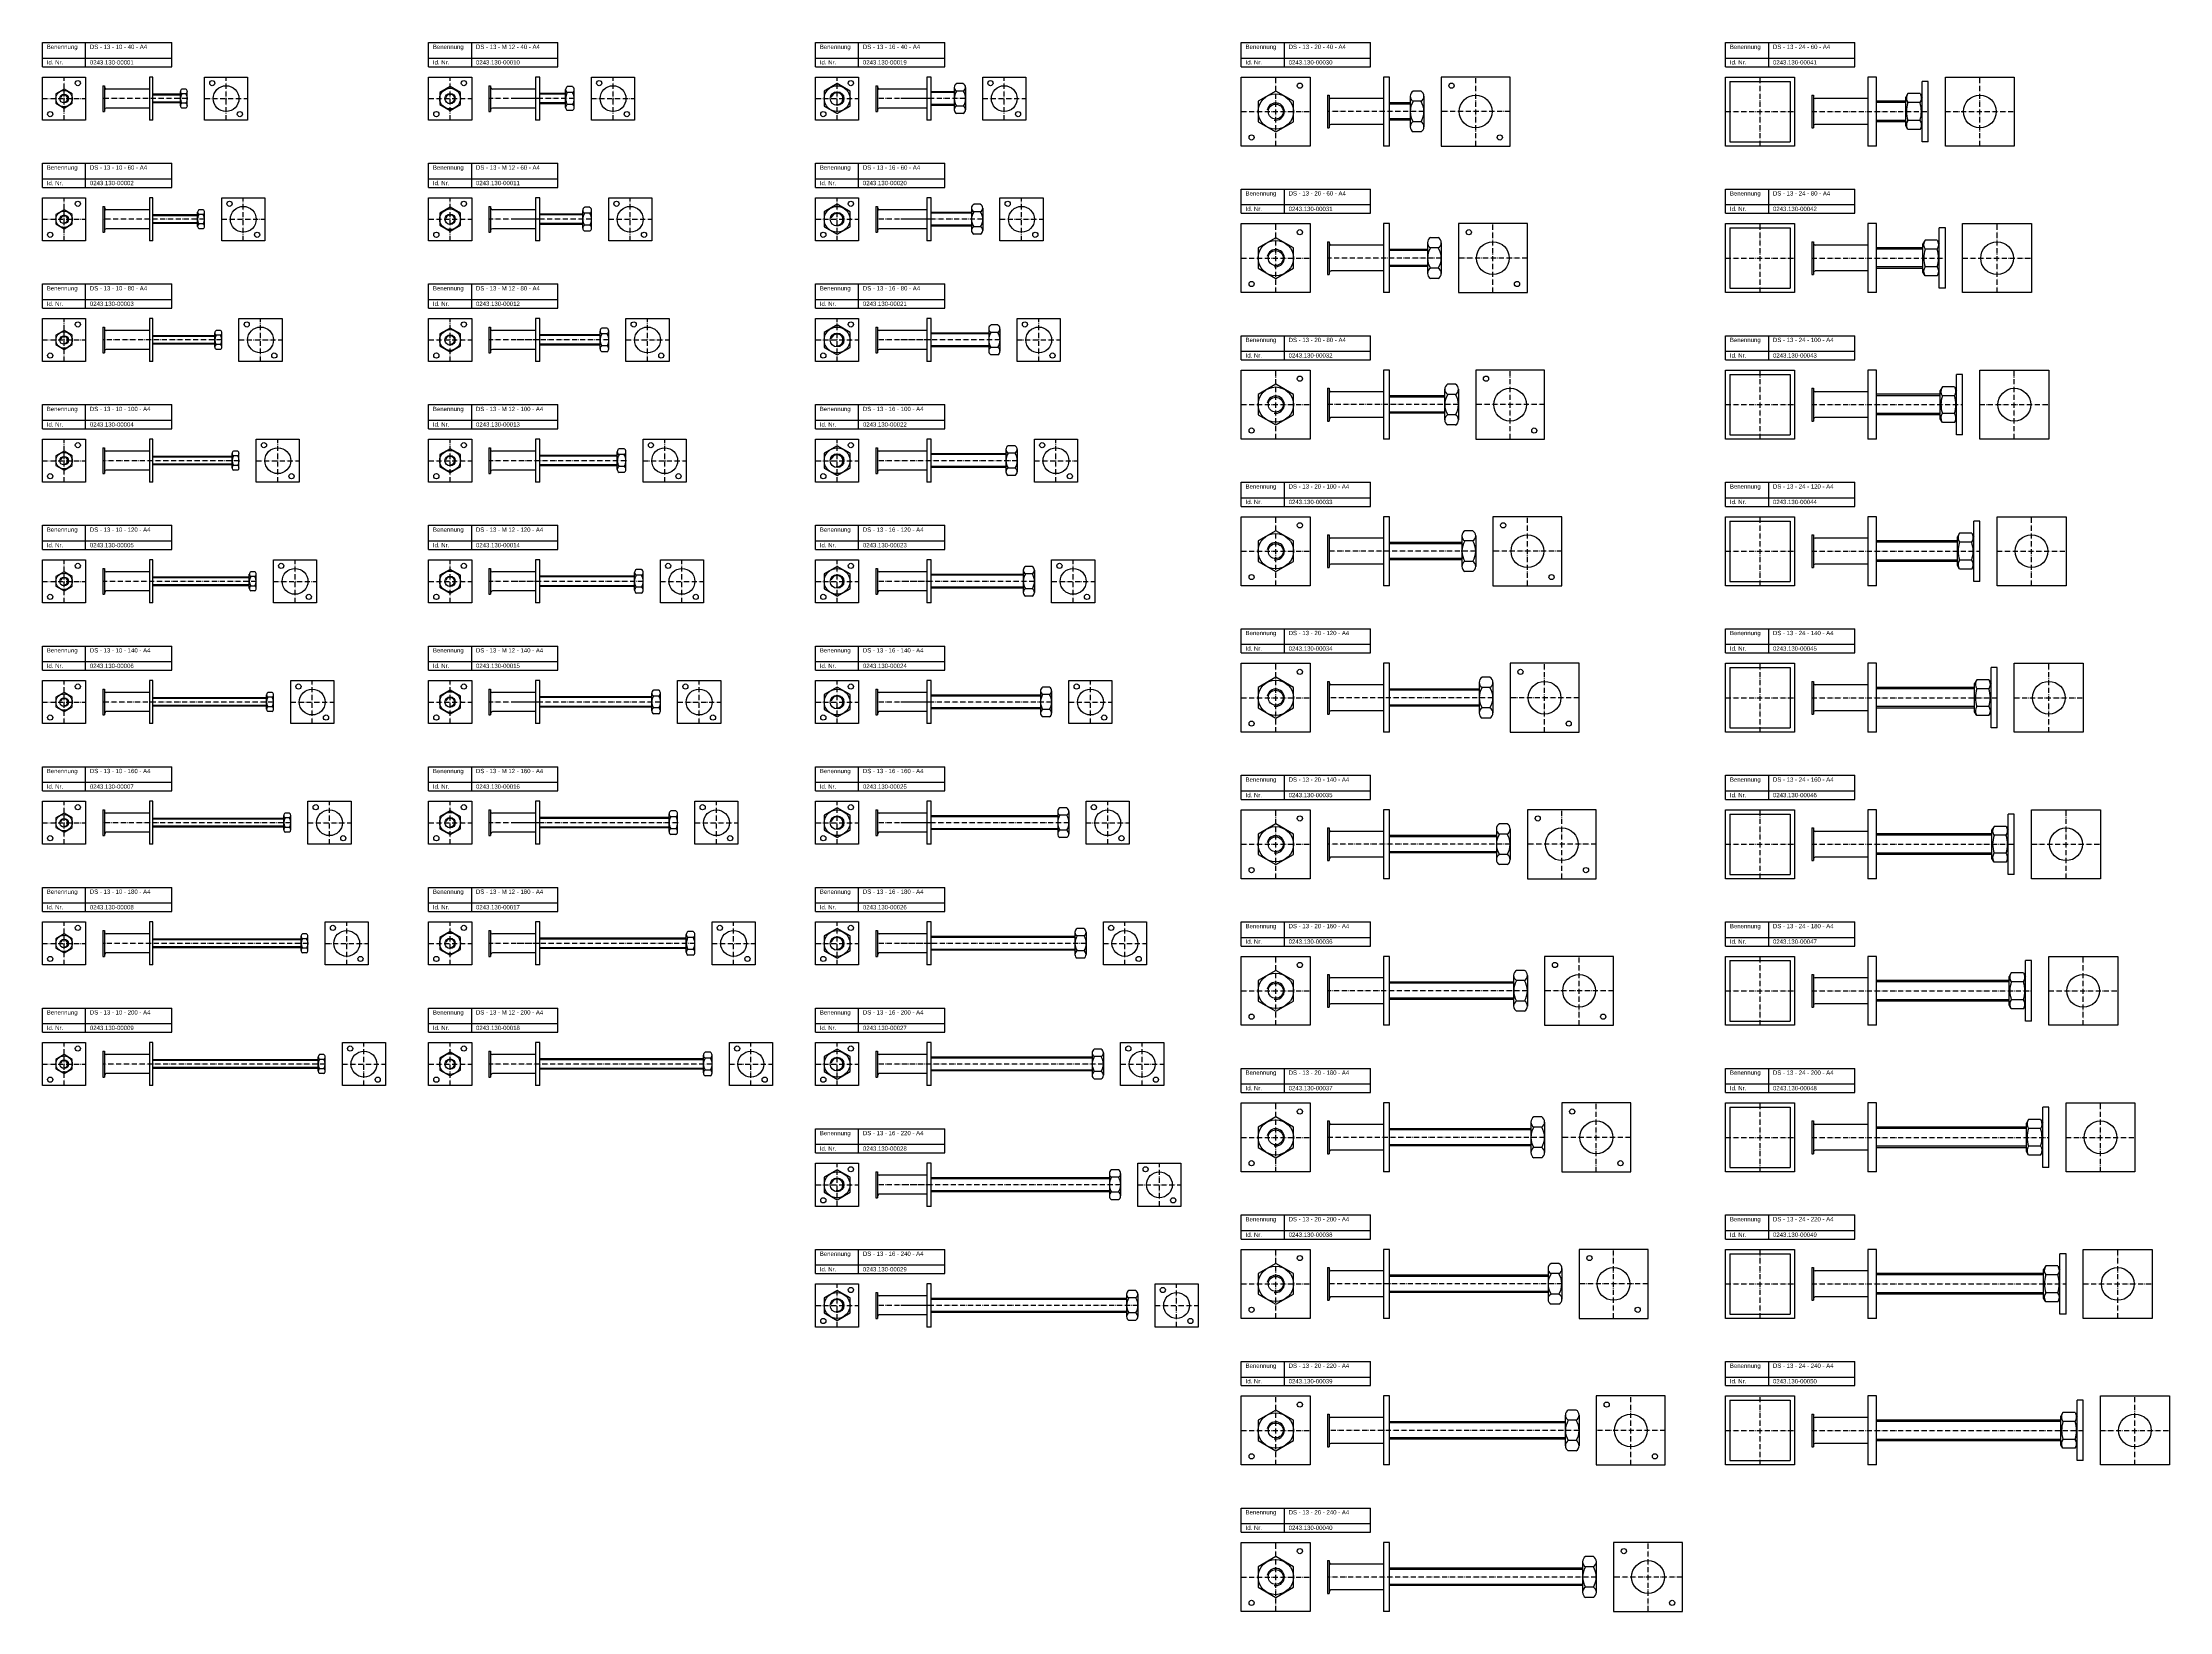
# Model space of a CAD drawing. Header units: millimetres. Extents: x 77 to 2545, y 1116 to 2936.
import ezdxf

# ---------------------------------------------------------------- set-up
doc = ezdxf.new("R2010")
doc.units = ezdxf.units.MM
doc.header["$LTSCALE"] = 0.5
doc.linetypes.add('achse', pattern=[18, 12, -3, 0, -3])
doc.layers.add('HALFEN', color=2, linetype='CONTINUOUS')
doc.styles.add('ARIAL50', font='ARIAL.TTF', dxfattribs={"height": 5})

msp = doc.modelspace()

# ---------------------------------------------------------------- linework, layer by layer
at = {"layer": 'HALFEN'}
for p, q in [((77.2, 2936.2), (227.2, 2936.2)), ((77.2, 2908.2), (77.2, 2936.2)), ((77.2, 2918.2), (227.2, 2918.2)), ((127.2, 2908.2), (127.2, 2936.2)), ((227.2, 2908.2), (227.2, 2936.2)), ((525.2, 2936.2), (675.2, 2936.2)), ((525.2, 2908.2), (525.2, 2936.2)), ((525.2, 2918.2), (675.2, 2918.2)), ((575.2, 2908.2), (575.2, 2936.2)), ((675.2, 2908.2), (675.2, 2936.2)), ((974.2, 2936.2), (1124.2, 2936.2)), ((974.2, 2908.2), (974.2, 2936.2)), ((974.2, 2918.2), (1124.2, 2918.2)), ((1024.2, 2908.2), (1024.2, 2936.2)), ((1124.2, 2908.2), (1124.2, 2936.2)), ((1468.2, 2936.2), (1618.2, 2936.2)), ((1468.2, 2908.2), (1468.2, 2936.2)), ((1468.2, 2918.2), (1618.2, 2918.2)), ((1518.2, 2908.2), (1518.2, 2936.2)), ((1618.2, 2908.2), (1618.2, 2936.2)), ((2030.2, 2936.2), (2180.2, 2936.2)), ((2030.2, 2908.2), (2030.2, 2936.2)), ((2030.2, 2918.2), (2180.2, 2918.2)), ((2080.2, 2908.2), (2080.2, 2936.2)), ((2180.2, 2908.2), (2180.2, 2936.2)), ((77.2, 2908.2), (227.2, 2908.2)), ((77.2, 2896.2), (127.2, 2896.2)), ((77.2, 2846.2), (77.2, 2896.2)), ((127.2, 2896.2), (127.2, 2846.2)), ((205.2, 2896.2), (201.2, 2896.2)), ((201.2, 2896.2), (201.2, 2846.2)), ((205.2, 2846.2), (205.2, 2896.2)), ((265.2, 2896.2), (315.2, 2896.2)), ((265.2, 2846.2), (265.2, 2896.2)), ((315.2, 2896.2), (315.2, 2846.2)), ((525.2, 2908.2), (675.2, 2908.2)), ((525.2, 2896.2), (575.2, 2896.2)), ((525.2, 2846.2), (525.2, 2896.2)), ((575.2, 2896.2), (575.2, 2846.2)), ((649.2, 2896.2), (649.2, 2846.2)), ((654.2, 2896.2), (649.2, 2896.2)), ((654.2, 2846.2), (654.2, 2896.2)), ((714.2, 2896.2), (764.2, 2896.2)), ((714.2, 2846.2), (714.2, 2896.2)), ((764.2, 2896.2), (764.2, 2846.2)), ((974.2, 2908.2), (1124.2, 2908.2)), ((974.2, 2896.2), (1024.2, 2896.2)), ((974.2, 2846.2), (974.2, 2896.2)), ((1024.2, 2896.2), (1024.2, 2846.2)), ((1108.2, 2896.2), (1103.2, 2896.2)), ((1103.2, 2896.2), (1103.2, 2846.2)), ((1108.2, 2846.2), (1108.2, 2896.2)), ((1145.7, 2888.6), (1137.7, 2888.6)), ((1168.2, 2896.2), (1218.2, 2896.2)), ((1168.2, 2846.2), (1168.2, 2896.2)), ((1218.2, 2896.2), (1218.2, 2846.2)), ((1468.2, 2908.2), (1618.2, 2908.2)), ((1468.2, 2816.2), (1468.2, 2896.2)), ((1468.2, 2896.2), (1548.2, 2896.2)), ((1548.2, 2896.2), (1548.2, 2816.2)), ((1633.2, 2896.2), (1633.2, 2816.2)), ((1640.2, 2896.2), (1633.2, 2896.2)), ((1640.2, 2816.2), (1640.2, 2896.2)), ((1700.2, 2896.2), (1700.2, 2816.2)), ((1780.2, 2896.2), (1700.2, 2896.2)), ((1780.2, 2816.2), (1780.2, 2896.2)), ((2030.2, 2908.2), (2180.2, 2908.2)), ((2030.2, 2816.2), (2030.2, 2896.2)), ((2030.2, 2896.2), (2110.2, 2896.2)), ((2035.2, 2891.2), (2035.2, 2821.2)), ((2035.2, 2891.2), (2105.2, 2891.2)), ((2105.2, 2891.2), (2105.2, 2821.2)), ((2110.2, 2896.2), (2110.2, 2816.2)), ((2195.2, 2896.2), (2195.2, 2816.2)), ((2205.2, 2896.2), (2195.2, 2896.2)), ((2205.2, 2816.2), (2205.2, 2896.2)), ((2258.2, 2821.2), (2258.2, 2891.2)), ((2265.2, 2891.2), (2258.2, 2891.2)), ((2265.2, 2821.2), (2265.2, 2891.2)), ((2285.2, 2816.2), (2285.2, 2896.2)), ((2285.2, 2896.2), (2365.2, 2896.2)), ((2365.2, 2896.2), (2365.2, 2816.2)), ((102.2, 2882.2), (92.7, 2876.7)), ((92.7, 2876.7), (92.7, 2865.8)), ((92.7, 2865.8), (102.2, 2860.3)), ((111.7, 2876.7), (102.2, 2882.2)), ((102.2, 2860.3), (111.7, 2865.8)), ((111.7, 2865.8), (111.7, 2876.7)), ((147.2, 2886.2), (149.2, 2886.2)), ((147.2, 2886.2), (147.2, 2856.2)), ((149.2, 2886.2), (149.2, 2856.2)), ((201.2, 2882.2), (151.2, 2882.2)), ((237.2, 2876.2), (205.2, 2876.2)), ((237.2, 2875.4), (205.2, 2875.4)), ((237.2, 2867.1), (205.2, 2867.1)), ((237.2, 2866.3), (205.2, 2866.3)), ((237.2, 2863), (237.2, 2879.5)), ((243.7, 2882.2), (238.8, 2882.2)), ((243.7, 2876.7), (238.8, 2876.7)), ((243.7, 2865.8), (238.8, 2865.8)), ((245.2, 2863), (245.2, 2879.5)), ((595.2, 2886.2), (597.2, 2886.2)), ((595.2, 2886.2), (595.2, 2856.2)), ((597.2, 2886.2), (597.2, 2856.2)), ((649.2, 2882.2), (599.2, 2882.2)), ((684.2, 2877.2), (654.2, 2877.2)), ((684.2, 2876.3), (654.2, 2876.3)), ((684.2, 2866.2), (654.2, 2866.2)), ((684.2, 2865.2), (654.2, 2865.2)), ((684.2, 2860.9), (684.2, 2881.6)), ((692.2, 2885.1), (686.2, 2885.1)), ((692.2, 2878.2), (686.2, 2878.2)), ((692.2, 2864.3), (686.2, 2864.3)), ((694.2, 2860.9), (694.2, 2881.6)), ((1044.2, 2886.2), (1046.2, 2886.2)), ((1044.2, 2886.2), (1044.2, 2856.2)), ((1046.2, 2886.2), (1046.2, 2856.2)), ((1103.2, 2882.2), (1048.2, 2882.2)), ((1135.2, 2879.2), (1108.2, 2879.2)), ((1135.2, 2878.2), (1108.2, 2878.2)), ((1135.2, 2864.3), (1108.2, 2864.3)), ((1135.2, 2863.2), (1108.2, 2863.2)), ((1135.2, 2884.2), (1135.2, 2858.3)), ((1145.7, 2879.9), (1137.7, 2879.9)), ((1148.2, 2884.2), (1148.2, 2858.3)), ((1568.2, 2875.2), (1568.2, 2837.2)), ((1568.2, 2875.2), (1570.2, 2875.2)), ((1570.2, 2875.2), (1570.2, 2837.2)), ((1633.2, 2871.2), (1572.2, 2871.2)), ((1664.2, 2866.3), (1640.2, 2866.3)), ((1664.2, 2864.9), (1640.2, 2864.9)), ((1664.2, 2874), (1664.2, 2838.5)), ((1676.8, 2879.9), (1667.7, 2879.9)), ((1676.8, 2868.1), (1667.7, 2868.1)), ((1680.2, 2874), (1680.2, 2838.5)), ((2130.2, 2875.2), (2130.2, 2837.2)), ((2130.2, 2875.2), (2132.2, 2875.2)), ((2132.2, 2875.2), (2132.2, 2837.2)), ((2195.2, 2871.2), (2134.2, 2871.2)), ((2239.2, 2868.2), (2205.2, 2868.2)), ((2239.2, 2866.6), (2205.2, 2866.6)), ((2241.7, 2877), (2239.2, 2872.8)), ((2239.2, 2839.7), (2239.2, 2872.8)), ((2255.8, 2877), (2241.7, 2877)), ((2255.8, 2866.6), (2241.7, 2866.6)), ((2255.8, 2877), (2258.2, 2872.8)), ((127.2, 2846.2), (77.2, 2846.2)), ((147.2, 2856.2), (149.2, 2856.2)), ((201.2, 2860.2), (151.2, 2860.2)), ((205.2, 2846.2), (201.2, 2846.2)), ((243.7, 2860.3), (238.8, 2860.3)), ((315.2, 2846.2), (265.2, 2846.2)), ((575.2, 2846.2), (525.2, 2846.2)), ((595.2, 2856.2), (597.2, 2856.2)), ((649.2, 2860.2), (599.2, 2860.2)), ((654.2, 2846.2), (649.2, 2846.2)), ((692.2, 2857.4), (686.2, 2857.4)), ((764.2, 2846.2), (714.2, 2846.2)), ((1024.2, 2846.2), (974.2, 2846.2)), ((1044.2, 2856.2), (1046.2, 2856.2)), ((1103.2, 2860.2), (1048.2, 2860.2)), ((1108.2, 2846.2), (1103.2, 2846.2)), ((1145.7, 2862.6), (1137.7, 2862.6)), ((1145.7, 2853.9), (1137.7, 2853.9)), ((1218.2, 2846.2), (1168.2, 2846.2)), ((1633.2, 2841.2), (1572.2, 2841.2)), ((1664.2, 2847.6), (1640.2, 2847.6)), ((1664.2, 2846.2), (1640.2, 2846.2)), ((1676.8, 2844.4), (1667.7, 2844.4)), ((2195.2, 2841.2), (2134.2, 2841.2)), ((2239.2, 2845.9), (2205.2, 2845.9)), ((2239.2, 2844.2), (2205.2, 2844.2)), ((2241.7, 2835.5), (2239.2, 2839.7)), ((2255.8, 2845.9), (2241.7, 2845.9)), ((2255.8, 2835.5), (2258.2, 2839.7)), ((1548.2, 2816.2), (1468.2, 2816.2)), ((1568.2, 2837.2), (1570.2, 2837.2)), ((1640.2, 2816.2), (1633.2, 2816.2)), ((1676.8, 2832.6), (1667.7, 2832.6)), ((1700.2, 2816.2), (1780.2, 2816.2)), ((2110.2, 2816.2), (2030.2, 2816.2)), ((2035.2, 2821.2), (2105.2, 2821.2)), ((2130.2, 2837.2), (2132.2, 2837.2)), ((2205.2, 2816.2), (2195.2, 2816.2)), ((2255.8, 2835.5), (2241.7, 2835.5)), ((2265.2, 2821.2), (2258.2, 2821.2)), ((2365.2, 2816.2), (2285.2, 2816.2)), ((77.2, 2796.3), (227.2, 2796.3)), ((77.2, 2768.2), (77.2, 2796.3)), ((127.2, 2768.2), (127.2, 2796.3)), ((227.2, 2768.2), (227.2, 2796.3)), ((525.2, 2796.3), (675.2, 2796.3)), ((525.2, 2768.2), (525.2, 2796.3)), ((575.2, 2768.2), (575.2, 2796.3)), ((675.2, 2768.2), (675.2, 2796.3)), ((974.2, 2796.3), (1124.2, 2796.3)), ((974.2, 2768.2), (974.2, 2796.3)), ((1024.2, 2768.2), (1024.2, 2796.3)), ((1124.2, 2768.2), (1124.2, 2796.3)), ((77.2, 2778.2), (227.2, 2778.2)), ((77.2, 2768.2), (227.2, 2768.2)), ((525.2, 2778.2), (675.2, 2778.2)), ((525.2, 2768.2), (675.2, 2768.2)), ((974.2, 2778.2), (1124.2, 2778.2)), ((974.2, 2768.2), (1124.2, 2768.2)), ((1468.2, 2766.2), (1618.2, 2766.2)), ((1468.2, 2738.2), (1468.2, 2766.2)), ((1518.2, 2738.2), (1518.2, 2766.2)), ((1618.2, 2738.2), (1618.2, 2766.2)), ((2030.2, 2766.2), (2180.2, 2766.2)), ((2030.2, 2738.2), (2030.2, 2766.2)), ((2080.2, 2738.2), (2080.2, 2766.2)), ((2180.2, 2738.2), (2180.2, 2766.2)), ((77.2, 2706.2), (77.2, 2756.2)), ((77.2, 2756.2), (127.2, 2756.2)), ((102.2, 2742.2), (92.7, 2736.7)), ((111.7, 2736.7), (102.2, 2742.2)), ((127.2, 2756.2), (127.2, 2706.2)), ((147.2, 2746.2), (147.2, 2716.2)), ((147.2, 2746.2), (149.2, 2746.2)), ((149.2, 2746.2), (149.2, 2716.2)), ((201.2, 2742.2), (151.2, 2742.2)), ((201.2, 2756.2), (201.2, 2706.2)), ((205.2, 2756.2), (201.2, 2756.2)), ((205.2, 2706.2), (205.2, 2756.2)), ((263.7, 2742.2), (258.8, 2742.2)), ((285.2, 2756.2), (335.2, 2756.2)), ((285.2, 2706.2), (285.2, 2756.2)), ((335.2, 2756.2), (335.2, 2706.2)), ((525.2, 2756.2), (575.2, 2756.2)), ((525.2, 2706.2), (525.2, 2756.2)), ((575.2, 2756.2), (575.2, 2706.2)), ((595.2, 2746.2), (595.2, 2716.2)), ((595.2, 2746.2), (597.2, 2746.2)), ((597.2, 2746.2), (597.2, 2716.2)), ((649.2, 2742.2), (599.2, 2742.2)), ((649.2, 2756.2), (649.2, 2706.2)), ((654.2, 2756.2), (649.2, 2756.2)), ((654.2, 2706.2), (654.2, 2756.2)), ((704.2, 2720.9), (704.2, 2741.6)), ((712.2, 2745.1), (706.2, 2745.1)), ((714.2, 2720.9), (714.2, 2741.6)), ((734.2, 2756.2), (784.2, 2756.2)), ((734.2, 2706.2), (734.2, 2756.2)), ((784.2, 2756.2), (784.2, 2706.2)), ((974.2, 2756.2), (1024.2, 2756.2)), ((974.2, 2706.2), (974.2, 2756.2)), ((1024.2, 2756.2), (1024.2, 2706.2)), ((1044.2, 2746.2), (1044.2, 2716.2)), ((1044.2, 2746.2), (1046.2, 2746.2)), ((1046.2, 2746.2), (1046.2, 2716.2)), ((1103.2, 2742.2), (1048.2, 2742.2)), ((1103.2, 2756.2), (1103.2, 2706.2)), ((1108.2, 2756.2), (1103.2, 2756.2)), ((1108.2, 2706.2), (1108.2, 2756.2)), ((1155.2, 2744.2), (1155.2, 2718.3)), ((1165.7, 2748.6), (1157.7, 2748.6)), ((1165.7, 2739.9), (1157.7, 2739.9)), ((1168.2, 2744.2), (1168.2, 2718.3)), ((1188.2, 2756.2), (1238.2, 2756.2)), ((1188.2, 2706.2), (1188.2, 2756.2)), ((1238.2, 2756.2), (1238.2, 2706.2)), ((1468.2, 2748.2), (1618.2, 2748.2)), ((2030.2, 2748.2), (2180.2, 2748.2)), ((92.7, 2736.7), (92.7, 2725.8)), ((92.7, 2725.8), (102.2, 2720.3)), ((102.2, 2720.3), (111.7, 2725.8)), ((111.7, 2725.8), (111.7, 2736.7)), ((147.2, 2716.2), (149.2, 2716.2)), ((201.2, 2720.2), (151.2, 2720.2)), ((257.2, 2736.2), (205.2, 2736.2)), ((257.2, 2735.4), (205.2, 2735.4)), ((257.2, 2727.1), (205.2, 2727.1)), ((257.2, 2726.2), (205.2, 2726.2)), ((257.2, 2723), (257.2, 2739.5)), ((263.7, 2736.7), (258.8, 2736.7)), ((263.7, 2725.8), (258.8, 2725.8)), ((263.7, 2720.3), (258.8, 2720.3)), ((265.2, 2723), (265.2, 2739.5)), ((595.2, 2716.2), (597.2, 2716.2)), ((649.2, 2720.2), (599.2, 2720.2)), ((704.2, 2737.2), (654.2, 2737.2)), ((704.2, 2736.3), (654.2, 2736.3)), ((704.2, 2726.2), (654.2, 2726.2)), ((704.2, 2725.2), (654.2, 2725.2)), ((712.2, 2738.2), (706.2, 2738.2)), ((712.2, 2724.3), (706.2, 2724.3)), ((712.2, 2717.4), (706.2, 2717.4)), ((1044.2, 2716.2), (1046.2, 2716.2)), ((1103.2, 2720.2), (1048.2, 2720.2)), ((1155.2, 2739.2), (1108.2, 2739.2)), ((1155.2, 2738.2), (1108.2, 2738.2)), ((1155.2, 2724.3), (1108.2, 2724.3)), ((1155.2, 2723.2), (1108.2, 2723.2)), ((1165.7, 2722.6), (1157.7, 2722.6)), ((1468.2, 2738.2), (1618.2, 2738.2)), ((1468.2, 2726.2), (1548.2, 2726.2)), ((1468.2, 2646.2), (1468.2, 2726.2)), ((1548.2, 2726.2), (1548.2, 2646.2)), ((1633.2, 2726.2), (1633.2, 2646.2)), ((1640.2, 2726.2), (1633.2, 2726.2)), ((1640.2, 2646.2), (1640.2, 2726.2)), ((1800.2, 2726.2), (1720.2, 2726.2)), ((1720.2, 2726.2), (1720.2, 2646.2)), ((1800.2, 2646.2), (1800.2, 2726.2)), ((2030.2, 2738.2), (2180.2, 2738.2)), ((2030.2, 2726.2), (2110.2, 2726.2)), ((2030.2, 2646.2), (2030.2, 2726.2)), ((2035.2, 2721.2), (2105.2, 2721.2)), ((2035.2, 2721.2), (2035.2, 2651.2)), ((2105.2, 2721.2), (2105.2, 2651.2)), ((2110.2, 2726.2), (2110.2, 2646.2)), ((2195.2, 2726.2), (2195.2, 2646.2)), ((2205.2, 2726.2), (2195.2, 2726.2)), ((2205.2, 2646.2), (2205.2, 2726.2)), ((2278.2, 2651.2), (2278.2, 2721.2)), ((2285.2, 2721.2), (2278.2, 2721.2)), ((2285.2, 2651.2), (2285.2, 2721.2)), ((2305.2, 2726.2), (2385.2, 2726.2)), ((2305.2, 2646.2), (2305.2, 2726.2)), ((2385.2, 2726.2), (2385.2, 2646.2)), ((127.2, 2706.2), (77.2, 2706.2)), ((205.2, 2706.2), (201.2, 2706.2)), ((335.2, 2706.2), (285.2, 2706.2)), ((575.2, 2706.2), (525.2, 2706.2)), ((654.2, 2706.2), (649.2, 2706.2)), ((784.2, 2706.2), (734.2, 2706.2)), ((1024.2, 2706.2), (974.2, 2706.2)), ((1108.2, 2706.2), (1103.2, 2706.2)), ((1165.7, 2713.9), (1157.7, 2713.9)), ((1238.2, 2706.2), (1188.2, 2706.2)), ((1568.2, 2705.2), (1568.2, 2667.2)), ((1568.2, 2705.2), (1570.2, 2705.2)), ((1570.2, 2705.2), (1570.2, 2667.2)), ((1633.2, 2701.2), (1572.2, 2701.2)), ((1684.2, 2696.3), (1640.2, 2696.3)), ((1684.2, 2694.9), (1640.2, 2694.9)), ((1684.2, 2704), (1684.2, 2668.5)), ((1696.8, 2709.9), (1687.7, 2709.9)), ((1696.8, 2698.1), (1687.7, 2698.1)), ((1700.2, 2704), (1700.2, 2668.5)), ((2130.2, 2705.2), (2130.2, 2667.2)), ((2130.2, 2705.2), (2132.2, 2705.2)), ((2132.2, 2705.2), (2132.2, 2667.2)), ((2195.2, 2701.2), (2134.2, 2701.2)), ((2259.2, 2698.2), (2205.2, 2698.2)), ((2259.2, 2696.6), (2205.2, 2696.6)), ((2261.7, 2707), (2259.2, 2702.8)), ((2259.2, 2669.7), (2259.2, 2702.8)), ((2275.8, 2707), (2261.7, 2707)), ((2275.8, 2696.6), (2261.7, 2696.6)), ((2275.8, 2707), (2278.2, 2702.8)), ((1568.2, 2667.2), (1570.2, 2667.2)), ((1633.2, 2671.3), (1572.2, 2671.3)), ((1684.2, 2677.6), (1640.2, 2677.6)), ((1684.2, 2676.3), (1640.2, 2676.3)), ((1696.8, 2674.4), (1687.7, 2674.4)), ((2130.2, 2667.2), (2132.2, 2667.2)), ((2195.2, 2671.3), (2134.2, 2671.3)), ((2259.2, 2675.9), (2205.2, 2675.9)), ((2259.2, 2674.2), (2205.2, 2674.2)), ((2261.7, 2665.5), (2259.2, 2669.7)), ((2275.8, 2675.9), (2261.7, 2675.9)), ((2275.8, 2665.5), (2261.7, 2665.5)), ((2275.8, 2665.5), (2278.2, 2669.7)), ((77.2, 2656.2), (227.2, 2656.2)), ((77.2, 2628.2), (77.2, 2656.2)), ((127.2, 2628.2), (127.2, 2656.2)), ((227.2, 2628.2), (227.2, 2656.2)), ((525.2, 2656.2), (675.2, 2656.2)), ((525.2, 2628.2), (525.2, 2656.2)), ((575.2, 2628.2), (575.2, 2656.2)), ((675.2, 2628.2), (675.2, 2656.2)), ((974.2, 2656.2), (1124.2, 2656.2)), ((974.2, 2628.2), (974.2, 2656.2)), ((1024.2, 2628.2), (1024.2, 2656.2)), ((1124.2, 2628.2), (1124.2, 2656.2)), ((1548.2, 2646.2), (1468.2, 2646.2)), ((1640.2, 2646.2), (1633.2, 2646.2)), ((1696.8, 2662.6), (1687.7, 2662.6)), ((1720.2, 2646.2), (1800.2, 2646.2)), ((2110.2, 2646.2), (2030.2, 2646.2)), ((2035.2, 2651.2), (2105.2, 2651.2)), ((2205.2, 2646.2), (2195.2, 2646.2)), ((2285.2, 2651.2), (2278.2, 2651.2)), ((2385.2, 2646.2), (2305.2, 2646.2)), ((77.2, 2638.2), (227.2, 2638.2)), ((77.2, 2628.2), (227.2, 2628.2)), ((77.2, 2616.2), (127.2, 2616.2)), ((77.2, 2566.2), (77.2, 2616.2)), ((127.2, 2616.2), (127.2, 2566.2)), ((205.2, 2616.2), (201.2, 2616.2)), ((201.2, 2616.2), (201.2, 2566.2)), ((205.2, 2566.2), (205.2, 2616.2)), ((305.2, 2616.2), (355.2, 2616.2)), ((305.2, 2566.2), (305.2, 2616.2)), ((355.2, 2616.2), (355.2, 2566.2)), ((525.2, 2638.2), (675.2, 2638.2)), ((525.2, 2628.2), (675.2, 2628.2)), ((525.2, 2616.2), (575.2, 2616.2)), ((525.2, 2566.2), (525.2, 2616.2)), ((575.2, 2616.2), (575.2, 2566.2)), ((649.2, 2616.2), (649.2, 2566.2)), ((654.2, 2616.2), (649.2, 2616.2)), ((654.2, 2566.2), (654.2, 2616.2)), ((754.2, 2616.2), (804.2, 2616.2)), ((754.2, 2566.2), (754.2, 2616.2)), ((804.2, 2616.2), (804.2, 2566.2)), ((974.2, 2638.2), (1124.2, 2638.2)), ((974.2, 2628.2), (1124.2, 2628.2)), ((974.2, 2616.2), (1024.2, 2616.2)), ((974.2, 2566.2), (974.2, 2616.2)), ((1024.2, 2616.2), (1024.2, 2566.2)), ((1103.2, 2616.2), (1103.2, 2566.2)), ((1108.2, 2616.2), (1103.2, 2616.2)), ((1108.2, 2566.2), (1108.2, 2616.2)), ((1208.2, 2616.2), (1258.2, 2616.2)), ((1208.2, 2566.2), (1208.2, 2616.2)), ((1258.2, 2616.2), (1258.2, 2566.2)), ((102.2, 2602.2), (92.7, 2596.7)), ((92.7, 2596.7), (92.7, 2585.8)), ((111.7, 2596.7), (102.2, 2602.2)), ((111.7, 2585.8), (111.7, 2596.7)), ((147.2, 2606.2), (149.2, 2606.2)), ((147.2, 2606.2), (147.2, 2576.2)), ((149.2, 2606.2), (149.2, 2576.2)), ((201.2, 2602.2), (151.2, 2602.2)), ((277.2, 2596.2), (205.2, 2596.2)), ((277.2, 2595.4), (205.2, 2595.4)), ((277.2, 2583), (277.2, 2599.5)), ((283.7, 2602.2), (278.8, 2602.2)), ((283.7, 2596.7), (278.8, 2596.7)), ((285.2, 2583), (285.2, 2599.5)), ((595.2, 2606.2), (597.2, 2606.2)), ((595.2, 2606.2), (595.2, 2576.2)), ((597.2, 2606.2), (597.2, 2576.2)), ((649.2, 2602.2), (599.2, 2602.2)), ((724.2, 2597.2), (654.2, 2597.2)), ((724.2, 2596.3), (654.2, 2596.3)), ((724.2, 2580.9), (724.2, 2601.6)), ((732.2, 2605.1), (726.2, 2605.1)), ((732.2, 2598.2), (726.2, 2598.2)), ((734.2, 2580.9), (734.2, 2601.6)), ((1044.2, 2606.2), (1046.2, 2606.2)), ((1044.2, 2606.2), (1044.2, 2576.2)), ((1046.2, 2606.2), (1046.2, 2576.2)), ((1103.2, 2602.2), (1048.2, 2602.2)), ((1175.2, 2599.2), (1108.2, 2599.2)), ((1175.2, 2598.2), (1108.2, 2598.2)), ((1175.2, 2604.2), (1175.2, 2578.3)), ((1185.7, 2608.6), (1177.7, 2608.6)), ((1185.7, 2599.9), (1177.7, 2599.9)), ((1188.2, 2604.2), (1188.2, 2578.3)), ((1468.2, 2596.2), (1618.2, 2596.2)), ((1468.2, 2568.2), (1468.2, 2596.2)), ((1518.2, 2568.2), (1518.2, 2596.2)), ((1618.2, 2568.2), (1618.2, 2596.2)), ((2030.2, 2596.2), (2180.2, 2596.2)), ((2030.2, 2568.2), (2030.2, 2596.2)), ((2080.2, 2568.2), (2080.2, 2596.2)), ((2180.2, 2568.2), (2180.2, 2596.2)), ((92.7, 2585.8), (102.2, 2580.3)), ((102.2, 2580.3), (111.7, 2585.8)), ((147.2, 2576.2), (149.2, 2576.2)), ((201.2, 2580.2), (151.2, 2580.2)), ((277.2, 2587.1), (205.2, 2587.1)), ((277.2, 2586.3), (205.2, 2586.3)), ((283.7, 2585.8), (278.8, 2585.8)), ((283.7, 2580.3), (278.8, 2580.3)), ((595.2, 2576.2), (597.2, 2576.2)), ((649.2, 2580.2), (599.2, 2580.2)), ((724.2, 2586.2), (654.2, 2586.2)), ((724.2, 2585.2), (654.2, 2585.2)), ((732.2, 2584.3), (726.2, 2584.3)), ((732.2, 2577.4), (726.2, 2577.4)), ((1044.2, 2576.2), (1046.2, 2576.2)), ((1103.2, 2580.2), (1048.2, 2580.2)), ((1175.2, 2584.3), (1108.2, 2584.3)), ((1175.2, 2583.2), (1108.2, 2583.2)), ((1185.7, 2582.6), (1177.7, 2582.6)), ((1185.7, 2573.9), (1177.7, 2573.9)), ((1468.2, 2578.2), (1618.2, 2578.2)), ((1468.2, 2568.2), (1618.2, 2568.2)), ((2030.2, 2578.2), (2180.2, 2578.2)), ((2030.2, 2568.2), (2180.2, 2568.2)), ((127.2, 2566.2), (77.2, 2566.2)), ((205.2, 2566.2), (201.2, 2566.2)), ((355.2, 2566.2), (305.2, 2566.2)), ((575.2, 2566.2), (525.2, 2566.2)), ((654.2, 2566.2), (649.2, 2566.2)), ((804.2, 2566.2), (754.2, 2566.2)), ((1024.2, 2566.2), (974.2, 2566.2)), ((1108.2, 2566.2), (1103.2, 2566.2)), ((1258.2, 2566.2), (1208.2, 2566.2)), ((1468.2, 2556.2), (1548.2, 2556.2)), ((1468.2, 2476.2), (1468.2, 2556.2)), ((1548.2, 2556.2), (1548.2, 2476.2)), ((1633.2, 2556.2), (1633.2, 2476.2)), ((1640.2, 2556.2), (1633.2, 2556.2)), ((1640.2, 2476.2), (1640.2, 2556.2)), ((1820.2, 2556.2), (1740.2, 2556.2)), ((1740.2, 2556.2), (1740.2, 2476.2)), ((1820.2, 2476.2), (1820.2, 2556.2)), ((2030.2, 2556.2), (2110.2, 2556.2)), ((2030.2, 2476.2), (2030.2, 2556.2)), ((2035.2, 2551.2), (2105.2, 2551.2)), ((2035.2, 2551.2), (2035.2, 2481.2)), ((2105.2, 2551.2), (2105.2, 2481.2)), ((2110.2, 2556.2), (2110.2, 2476.2)), ((2195.2, 2556.2), (2195.2, 2476.2)), ((2205.2, 2556.2), (2195.2, 2556.2)), ((2205.2, 2476.2), (2205.2, 2556.2)), ((2298.2, 2481.2), (2298.2, 2551.2)), ((2305.2, 2551.2), (2298.2, 2551.2)), ((2305.2, 2481.2), (2305.2, 2551.2)), ((2325.2, 2556.2), (2405.2, 2556.2)), ((2325.2, 2476.2), (2325.2, 2556.2)), ((2405.2, 2556.2), (2405.2, 2476.2)), ((1568.2, 2535.2), (1568.2, 2497.2)), ((1568.2, 2535.2), (1570.2, 2535.2)), ((1570.2, 2535.2), (1570.2, 2497.2)), ((1633.2, 2531.2), (1572.2, 2531.2)), ((1704.2, 2526.3), (1640.2, 2526.3)), ((1704.2, 2524.9), (1640.2, 2524.9)), ((1704.2, 2534), (1704.2, 2498.5)), ((1716.8, 2539.9), (1707.7, 2539.9)), ((1716.8, 2528.1), (1707.7, 2528.1)), ((1720.2, 2534), (1720.2, 2498.5)), ((2130.2, 2535.2), (2130.2, 2497.2)), ((2130.2, 2535.2), (2132.2, 2535.2)), ((2132.2, 2535.2), (2132.2, 2497.2)), ((2195.2, 2531.2), (2134.2, 2531.2)), ((2279.2, 2528.2), (2205.2, 2528.2)), ((2279.2, 2526.6), (2205.2, 2526.6)), ((2281.7, 2537), (2279.2, 2532.8)), ((2279.2, 2499.7), (2279.2, 2532.8)), ((2295.8, 2537), (2281.7, 2537)), ((2295.8, 2526.6), (2281.7, 2526.6)), ((2295.8, 2537), (2298.2, 2532.8)), ((77.2, 2516.2), (227.2, 2516.2)), ((77.2, 2488.2), (77.2, 2516.2)), ((77.2, 2498.2), (227.2, 2498.2)), ((127.2, 2488.2), (127.2, 2516.2)), ((227.2, 2488.2), (227.2, 2516.2)), ((525.2, 2516.2), (675.2, 2516.2)), ((525.2, 2488.2), (525.2, 2516.2)), ((525.2, 2498.2), (675.2, 2498.2)), ((575.2, 2488.2), (575.2, 2516.2)), ((675.2, 2488.2), (675.2, 2516.2)), ((974.2, 2516.2), (1124.2, 2516.2)), ((974.2, 2488.2), (974.2, 2516.2)), ((974.2, 2498.2), (1124.2, 2498.2)), ((1024.2, 2488.2), (1024.2, 2516.2)), ((1124.2, 2488.2), (1124.2, 2516.2)), ((1568.2, 2497.2), (1570.2, 2497.2)), ((1633.2, 2501.2), (1572.2, 2501.2)), ((1704.2, 2507.6), (1640.2, 2507.6)), ((1704.2, 2506.3), (1640.2, 2506.3)), ((1716.8, 2504.4), (1707.7, 2504.4)), ((2130.2, 2497.2), (2132.2, 2497.2)), ((2195.2, 2501.2), (2134.2, 2501.2)), ((2279.2, 2505.9), (2205.2, 2505.9)), ((2279.2, 2504.2), (2205.2, 2504.2)), ((2281.7, 2495.5), (2279.2, 2499.7)), ((2295.8, 2505.9), (2281.7, 2505.9)), ((2295.8, 2495.5), (2281.7, 2495.5)), ((2295.8, 2495.5), (2298.2, 2499.7)), ((77.2, 2488.2), (227.2, 2488.2)), ((77.2, 2476.2), (127.2, 2476.2)), ((77.2, 2426.2), (77.2, 2476.2)), ((127.2, 2476.2), (127.2, 2426.2)), ((201.2, 2476.2), (201.2, 2426.2)), ((205.2, 2476.2), (201.2, 2476.2)), ((205.2, 2426.2), (205.2, 2476.2)), ((325.2, 2476.2), (375.2, 2476.2)), ((325.2, 2426.2), (325.2, 2476.2)), ((375.2, 2476.2), (375.2, 2426.2)), ((525.2, 2488.2), (675.2, 2488.2)), ((525.2, 2476.2), (575.2, 2476.2)), ((525.2, 2426.2), (525.2, 2476.2)), ((575.2, 2476.2), (575.2, 2426.2)), ((649.2, 2476.2), (649.2, 2426.2)), ((654.2, 2476.2), (649.2, 2476.2)), ((654.2, 2426.2), (654.2, 2476.2)), ((774.2, 2476.2), (824.2, 2476.2)), ((774.2, 2426.2), (774.2, 2476.2)), ((824.2, 2476.2), (824.2, 2426.2)), ((974.2, 2488.2), (1124.2, 2488.2)), ((974.2, 2476.2), (1024.2, 2476.2)), ((974.2, 2426.2), (974.2, 2476.2)), ((1024.2, 2476.2), (1024.2, 2426.2)), ((1108.2, 2476.2), (1103.2, 2476.2)), ((1103.2, 2476.2), (1103.2, 2426.2)), ((1108.2, 2426.2), (1108.2, 2476.2)), ((1205.7, 2468.6), (1197.7, 2468.6)), ((1228.2, 2476.2), (1278.2, 2476.2)), ((1228.2, 2426.2), (1228.2, 2476.2)), ((1278.2, 2476.2), (1278.2, 2426.2)), ((1548.2, 2476.2), (1468.2, 2476.2)), ((1640.2, 2476.2), (1633.2, 2476.2)), ((1716.8, 2492.6), (1707.7, 2492.6)), ((1740.2, 2476.2), (1820.2, 2476.2)), ((2110.2, 2476.2), (2030.2, 2476.2)), ((2035.2, 2481.2), (2105.2, 2481.2)), ((2205.2, 2476.2), (2195.2, 2476.2)), ((2305.2, 2481.2), (2298.2, 2481.2)), ((2405.2, 2476.2), (2325.2, 2476.2)), ((102.2, 2462.2), (92.7, 2456.7)), ((92.7, 2456.7), (92.7, 2445.8)), ((92.7, 2445.8), (102.2, 2440.3)), ((111.7, 2456.7), (102.2, 2462.2)), ((102.2, 2440.3), (111.7, 2445.8)), ((111.7, 2445.8), (111.7, 2456.7)), ((147.2, 2466.2), (147.2, 2436.2)), ((147.2, 2466.2), (149.2, 2466.2)), ((149.2, 2466.2), (149.2, 2436.2)), ((201.2, 2462.2), (151.2, 2462.2)), ((297.2, 2456.2), (205.2, 2456.2)), ((297.2, 2455.4), (205.2, 2455.4)), ((297.2, 2447.1), (205.2, 2447.1)), ((297.2, 2446.3), (205.2, 2446.3)), ((297.2, 2443), (297.2, 2459.5)), ((303.7, 2462.2), (298.8, 2462.2)), ((303.7, 2456.7), (298.8, 2456.7)), ((303.7, 2445.8), (298.8, 2445.8)), ((305.2, 2443), (305.2, 2459.5)), ((595.2, 2466.2), (595.2, 2436.2)), ((595.2, 2466.2), (597.2, 2466.2)), ((597.2, 2466.2), (597.2, 2436.2)), ((649.2, 2462.2), (599.2, 2462.2)), ((744.2, 2457.2), (654.2, 2457.2)), ((744.2, 2456.3), (654.2, 2456.3)), ((744.2, 2446.2), (654.2, 2446.2)), ((744.2, 2445.2), (654.2, 2445.2)), ((744.2, 2440.9), (744.2, 2461.6)), ((752.2, 2465.1), (746.2, 2465.1)), ((752.2, 2458.2), (746.2, 2458.2)), ((752.2, 2444.3), (746.2, 2444.3)), ((754.2, 2440.9), (754.2, 2461.6)), ((1044.2, 2466.2), (1044.2, 2436.2)), ((1044.2, 2466.2), (1046.2, 2466.2)), ((1046.2, 2466.2), (1046.2, 2436.2)), ((1103.2, 2462.2), (1048.2, 2462.2)), ((1195.2, 2459.2), (1108.2, 2459.2)), ((1195.2, 2458.2), (1108.2, 2458.2)), ((1195.2, 2444.3), (1108.2, 2444.3)), ((1195.2, 2464.2), (1195.2, 2438.3)), ((1205.7, 2459.9), (1197.7, 2459.9)), ((1208.2, 2464.2), (1208.2, 2438.3)), ((127.2, 2426.2), (77.2, 2426.2)), ((147.2, 2436.2), (149.2, 2436.2)), ((201.2, 2440.2), (151.2, 2440.2)), ((205.2, 2426.2), (201.2, 2426.2)), ((303.7, 2440.3), (298.8, 2440.3)), ((375.2, 2426.2), (325.2, 2426.2)), ((575.2, 2426.2), (525.2, 2426.2)), ((595.2, 2436.2), (597.2, 2436.2)), ((649.2, 2440.2), (599.2, 2440.2)), ((654.2, 2426.2), (649.2, 2426.2)), ((752.2, 2437.4), (746.2, 2437.4)), ((824.2, 2426.2), (774.2, 2426.2)), ((1024.2, 2426.2), (974.2, 2426.2)), ((1044.2, 2436.2), (1046.2, 2436.2)), ((1103.2, 2440.2), (1048.2, 2440.2)), ((1108.2, 2426.2), (1103.2, 2426.2)), ((1195.2, 2443.2), (1108.2, 2443.2)), ((1205.7, 2442.6), (1197.7, 2442.6)), ((1205.7, 2433.9), (1197.7, 2433.9)), ((1278.2, 2426.2), (1228.2, 2426.2)), ((1468.2, 2426.2), (1618.2, 2426.2)), ((1468.2, 2398.2), (1468.2, 2426.2)), ((1518.2, 2398.2), (1518.2, 2426.2)), ((1618.2, 2398.2), (1618.2, 2426.2)), ((2030.2, 2426.2), (2180.2, 2426.2)), ((2030.2, 2398.2), (2030.2, 2426.2)), ((2080.2, 2398.2), (2080.2, 2426.2)), ((2180.2, 2398.2), (2180.2, 2426.2)), ((1468.2, 2408.2), (1618.2, 2408.2)), ((1468.2, 2398.2), (1618.2, 2398.2)), ((2030.2, 2408.2), (2180.2, 2408.2)), ((2030.2, 2398.2), (2180.2, 2398.2)), ((77.2, 2376.2), (227.2, 2376.2)), ((77.2, 2348.2), (77.2, 2376.2)), ((127.2, 2348.2), (127.2, 2376.2)), ((227.2, 2348.2), (227.2, 2376.2)), ((525.2, 2376.2), (675.2, 2376.2)), ((525.2, 2348.2), (525.2, 2376.2)), ((575.2, 2348.2), (575.2, 2376.2)), ((675.2, 2348.2), (675.2, 2376.2)), ((974.2, 2376.2), (1124.2, 2376.2)), ((974.2, 2348.2), (974.2, 2376.2)), ((1024.2, 2348.2), (1024.2, 2376.2)), ((1124.2, 2348.2), (1124.2, 2376.2)), ((1468.2, 2306.2), (1468.2, 2386.2)), ((1468.2, 2386.2), (1548.2, 2386.2)), ((1548.2, 2386.2), (1548.2, 2306.2)), ((1633.2, 2386.2), (1633.2, 2306.2)), ((1640.2, 2386.2), (1633.2, 2386.2)), ((1640.2, 2306.2), (1640.2, 2386.2)), ((1736.8, 2369.9), (1727.7, 2369.9)), ((1840.2, 2386.2), (1760.2, 2386.2)), ((1760.2, 2386.2), (1760.2, 2306.2)), ((1840.2, 2306.2), (1840.2, 2386.2)), ((2030.2, 2306.2), (2030.2, 2386.2)), ((2030.2, 2386.2), (2110.2, 2386.2)), ((2035.2, 2381.2), (2105.2, 2381.2)), ((2035.2, 2381.2), (2035.2, 2311.2)), ((2105.2, 2381.2), (2105.2, 2311.2)), ((2110.2, 2386.2), (2110.2, 2306.2)), ((2195.2, 2386.2), (2195.2, 2306.2)), ((2205.2, 2386.2), (2195.2, 2386.2)), ((2205.2, 2306.2), (2205.2, 2386.2)), ((2325.2, 2381.2), (2318.2, 2381.2)), ((2318.2, 2311.2), (2318.2, 2381.2)), ((2325.2, 2311.2), (2325.2, 2381.2)), ((2345.2, 2386.2), (2425.2, 2386.2)), ((2345.2, 2306.2), (2345.2, 2386.2)), ((2425.2, 2386.2), (2425.2, 2306.2)), ((77.2, 2358.2), (227.2, 2358.2)), ((77.2, 2348.2), (227.2, 2348.2)), ((525.2, 2358.2), (675.2, 2358.2)), ((525.2, 2348.2), (675.2, 2348.2)), ((974.2, 2358.2), (1124.2, 2358.2)), ((974.2, 2348.2), (1124.2, 2348.2)), ((1568.2, 2365.2), (1568.2, 2327.2)), ((1568.2, 2365.2), (1570.2, 2365.2)), ((1570.2, 2365.2), (1570.2, 2327.2)), ((1633.2, 2361.2), (1572.2, 2361.2)), ((1724.2, 2356.3), (1640.2, 2356.3)), ((1724.2, 2354.9), (1640.2, 2354.9)), ((1724.2, 2364), (1724.2, 2328.5)), ((1736.8, 2358.1), (1727.7, 2358.1)), ((1740.2, 2364), (1740.2, 2328.5)), ((2130.2, 2365.2), (2130.2, 2327.2)), ((2130.2, 2365.2), (2132.2, 2365.2)), ((2132.2, 2365.2), (2132.2, 2327.2)), ((2195.2, 2361.2), (2134.2, 2361.2)), ((2299.2, 2358.2), (2205.2, 2358.2)), ((2299.2, 2356.6), (2205.2, 2356.6)), ((2301.7, 2367), (2299.2, 2362.8)), ((2299.2, 2329.7), (2299.2, 2362.8)), ((2315.8, 2367), (2301.7, 2367)), ((2315.8, 2356.6), (2301.7, 2356.6)), ((2315.8, 2367), (2318.2, 2362.8)), ((77.2, 2336.2), (127.2, 2336.2)), ((77.2, 2286.2), (77.2, 2336.2)), ((102.2, 2322.2), (92.7, 2316.7)), ((111.7, 2316.7), (102.2, 2322.2)), ((127.2, 2336.2), (127.2, 2286.2)), ((147.2, 2326.2), (149.2, 2326.2)), ((147.2, 2326.2), (147.2, 2296.2)), ((149.2, 2326.2), (149.2, 2296.2)), ((201.2, 2322.2), (151.2, 2322.2)), ((201.2, 2336.2), (201.2, 2286.2)), ((205.2, 2336.2), (201.2, 2336.2)), ((205.2, 2286.2), (205.2, 2336.2)), ((323.7, 2322.2), (318.8, 2322.2)), ((345.2, 2336.2), (395.2, 2336.2)), ((345.2, 2286.2), (345.2, 2336.2)), ((395.2, 2336.2), (395.2, 2286.2)), ((525.2, 2336.2), (575.2, 2336.2)), ((525.2, 2286.2), (525.2, 2336.2)), ((575.2, 2336.2), (575.2, 2286.2)), ((595.2, 2326.2), (595.2, 2296.2)), ((595.2, 2326.2), (597.2, 2326.2)), ((597.2, 2326.2), (597.2, 2296.2)), ((649.2, 2322.2), (599.2, 2322.2)), ((649.2, 2336.2), (649.2, 2286.2)), ((654.2, 2336.2), (649.2, 2336.2)), ((654.2, 2286.2), (654.2, 2336.2)), ((764.2, 2300.9), (764.2, 2321.6)), ((772.2, 2325.1), (766.2, 2325.1)), ((774.2, 2300.9), (774.2, 2321.6)), ((794.2, 2336.2), (844.2, 2336.2)), ((794.2, 2286.2), (794.2, 2336.2)), ((844.2, 2336.2), (844.2, 2286.2)), ((974.2, 2336.2), (1024.2, 2336.2)), ((974.2, 2286.2), (974.2, 2336.2)), ((1024.2, 2336.2), (1024.2, 2286.2)), ((1044.2, 2326.2), (1046.2, 2326.2)), ((1044.2, 2326.2), (1044.2, 2296.2)), ((1046.2, 2326.2), (1046.2, 2296.2)), ((1103.2, 2322.2), (1048.2, 2322.2)), ((1108.2, 2336.2), (1103.2, 2336.2)), ((1103.2, 2336.2), (1103.2, 2286.2)), ((1108.2, 2286.2), (1108.2, 2336.2)), ((1215.2, 2324.2), (1215.2, 2298.3)), ((1225.7, 2328.6), (1217.7, 2328.6)), ((1228.2, 2324.2), (1228.2, 2298.3)), ((1248.2, 2336.2), (1298.2, 2336.2)), ((1248.2, 2286.2), (1248.2, 2336.2)), ((1298.2, 2336.2), (1298.2, 2286.2)), ((1568.2, 2327.2), (1570.2, 2327.2)), ((1633.2, 2331.2), (1572.2, 2331.2)), ((1724.2, 2337.6), (1640.2, 2337.6)), ((1724.2, 2336.2), (1640.2, 2336.2)), ((1736.8, 2334.4), (1727.7, 2334.4)), ((1736.8, 2322.6), (1727.7, 2322.6)), ((2130.2, 2327.2), (2132.2, 2327.2)), ((2195.2, 2331.2), (2134.2, 2331.2)), ((2299.2, 2335.9), (2205.2, 2335.9)), ((2299.2, 2334.2), (2205.2, 2334.2)), ((2301.7, 2325.5), (2299.2, 2329.7)), ((2315.8, 2335.9), (2301.7, 2335.9)), ((2315.8, 2325.5), (2301.7, 2325.5)), ((2315.8, 2325.5), (2318.2, 2329.7)), ((92.7, 2316.7), (92.7, 2305.8)), ((92.7, 2305.8), (102.2, 2300.3)), ((102.2, 2300.3), (111.7, 2305.8)), ((111.7, 2305.8), (111.7, 2316.7)), ((147.2, 2296.2), (149.2, 2296.2)), ((201.2, 2300.2), (151.2, 2300.2)), ((317.2, 2316.2), (205.2, 2316.2)), ((317.2, 2315.4), (205.2, 2315.4)), ((317.2, 2307.1), (205.2, 2307.1)), ((317.2, 2306.2), (205.2, 2306.2)), ((317.2, 2303), (317.2, 2319.5)), ((323.7, 2316.7), (318.8, 2316.7)), ((323.7, 2305.8), (318.8, 2305.8)), ((323.7, 2300.3), (318.8, 2300.3)), ((325.2, 2303), (325.2, 2319.5)), ((595.2, 2296.2), (597.2, 2296.2)), ((649.2, 2300.2), (599.2, 2300.2)), ((764.2, 2317.2), (654.2, 2317.2)), ((764.2, 2316.3), (654.2, 2316.3)), ((764.2, 2306.2), (654.2, 2306.2)), ((764.2, 2305.2), (654.2, 2305.2)), ((772.2, 2318.2), (766.2, 2318.2)), ((772.2, 2304.3), (766.2, 2304.3)), ((772.2, 2297.4), (766.2, 2297.4)), ((1044.2, 2296.2), (1046.2, 2296.2)), ((1103.2, 2300.2), (1048.2, 2300.2)), ((1215.2, 2319.2), (1108.2, 2319.2)), ((1215.2, 2318.2), (1108.2, 2318.2)), ((1215.2, 2304.3), (1108.2, 2304.3)), ((1215.2, 2303.2), (1108.2, 2303.2)), ((1225.7, 2319.9), (1217.7, 2319.9)), ((1225.7, 2302.6), (1217.7, 2302.6)), ((1548.2, 2306.2), (1468.2, 2306.2)), ((1640.2, 2306.2), (1633.2, 2306.2)), ((1760.2, 2306.2), (1840.2, 2306.2)), ((2110.2, 2306.2), (2030.2, 2306.2)), ((2035.2, 2311.2), (2105.2, 2311.2)), ((2205.2, 2306.2), (2195.2, 2306.2)), ((2325.2, 2311.2), (2318.2, 2311.2)), ((2425.2, 2306.2), (2345.2, 2306.2)), ((127.2, 2286.2), (77.2, 2286.2)), ((205.2, 2286.2), (201.2, 2286.2)), ((395.2, 2286.2), (345.2, 2286.2)), ((575.2, 2286.2), (525.2, 2286.2)), ((654.2, 2286.2), (649.2, 2286.2)), ((844.2, 2286.2), (794.2, 2286.2)), ((1024.2, 2286.2), (974.2, 2286.2)), ((1108.2, 2286.2), (1103.2, 2286.2)), ((1225.7, 2293.9), (1217.7, 2293.9)), ((1298.2, 2286.2), (1248.2, 2286.2)), ((1468.2, 2256.2), (1618.2, 2256.2)), ((1468.2, 2228.2), (1468.2, 2256.2)), ((1518.2, 2228.2), (1518.2, 2256.2)), ((1618.2, 2228.2), (1618.2, 2256.2)), ((2030.2, 2256.2), (2180.2, 2256.2)), ((2030.2, 2228.2), (2030.2, 2256.2)), ((2080.2, 2228.2), (2080.2, 2256.2)), ((2180.2, 2228.2), (2180.2, 2256.2)), ((77.2, 2236.2), (227.2, 2236.2)), ((77.2, 2208.2), (77.2, 2236.2)), ((127.2, 2208.2), (127.2, 2236.2)), ((227.2, 2208.2), (227.2, 2236.2)), ((525.2, 2236.2), (675.2, 2236.2)), ((525.2, 2208.2), (525.2, 2236.2)), ((575.2, 2208.2), (575.2, 2236.2)), ((675.2, 2208.2), (675.2, 2236.2)), ((974.2, 2236.2), (1124.2, 2236.2)), ((974.2, 2208.2), (974.2, 2236.2)), ((1024.2, 2208.2), (1024.2, 2236.2)), ((1124.2, 2208.2), (1124.2, 2236.2)), ((1468.2, 2238.2), (1618.2, 2238.2)), ((1468.2, 2228.2), (1618.2, 2228.2)), ((2030.2, 2238.2), (2180.2, 2238.2)), ((2030.2, 2228.2), (2180.2, 2228.2)), ((77.2, 2218.2), (227.2, 2218.2)), ((77.2, 2208.2), (227.2, 2208.2)), ((525.2, 2218.2), (675.2, 2218.2)), ((525.2, 2208.2), (675.2, 2208.2)), ((974.2, 2218.2), (1124.2, 2218.2)), ((974.2, 2208.2), (1124.2, 2208.2)), ((1468.2, 2216.2), (1548.2, 2216.2)), ((1468.2, 2136.2), (1468.2, 2216.2)), ((1548.2, 2216.2), (1548.2, 2136.2)), ((1633.2, 2216.2), (1633.2, 2136.2)), ((1640.2, 2216.2), (1633.2, 2216.2)), ((1640.2, 2136.2), (1640.2, 2216.2)), ((1756.8, 2199.9), (1747.7, 2199.9)), ((1860.2, 2216.2), (1780.2, 2216.2)), ((1780.2, 2216.2), (1780.2, 2136.2)), ((1860.2, 2136.2), (1860.2, 2216.2)), ((2030.2, 2216.2), (2110.2, 2216.2)), ((2030.2, 2136.2), (2030.2, 2216.2)), ((2035.2, 2211.2), (2105.2, 2211.2)), ((2035.2, 2211.2), (2035.2, 2141.2)), ((2105.2, 2211.2), (2105.2, 2141.2)), ((2110.2, 2216.2), (2110.2, 2136.2)), ((2195.2, 2216.2), (2195.2, 2136.2)), ((2205.2, 2216.2), (2195.2, 2216.2)), ((2205.2, 2136.2), (2205.2, 2216.2)), ((2321.7, 2197), (2319.2, 2192.8)), ((2335.8, 2197), (2321.7, 2197)), ((2335.8, 2197), (2338.2, 2192.8)), ((2338.2, 2141.2), (2338.2, 2211.2)), ((2345.2, 2211.2), (2338.2, 2211.2)), ((2345.2, 2141.2), (2345.2, 2211.2)), ((2365.2, 2216.2), (2445.2, 2216.2)), ((2365.2, 2136.2), (2365.2, 2216.2)), ((2445.2, 2216.2), (2445.2, 2136.2)), ((77.2, 2196.2), (127.2, 2196.2)), ((77.2, 2146.2), (77.2, 2196.2)), ((102.2, 2182.2), (92.7, 2176.7)), ((92.7, 2176.7), (92.7, 2165.8)), ((111.7, 2176.7), (102.2, 2182.2)), ((111.7, 2165.8), (111.7, 2176.7)), ((127.2, 2196.2), (127.2, 2146.2)), ((147.2, 2186.2), (147.2, 2156.2)), ((147.2, 2186.2), (149.2, 2186.2)), ((149.2, 2186.2), (149.2, 2156.2)), ((201.2, 2182.2), (151.2, 2182.2)), ((201.2, 2196.2), (201.2, 2146.2)), ((205.2, 2196.2), (201.2, 2196.2)), ((205.2, 2146.2), (205.2, 2196.2)), ((337.2, 2176.2), (205.2, 2176.2)), ((337.2, 2175.4), (205.2, 2175.4)), ((337.2, 2163), (337.2, 2179.5)), ((343.7, 2182.2), (338.8, 2182.2)), ((343.7, 2176.7), (338.8, 2176.7)), ((345.2, 2163), (345.2, 2179.5)), ((365.2, 2196.2), (415.2, 2196.2)), ((365.2, 2146.2), (365.2, 2196.2)), ((415.2, 2196.2), (415.2, 2146.2)), ((525.2, 2196.2), (575.2, 2196.2)), ((525.2, 2146.2), (525.2, 2196.2)), ((575.2, 2196.2), (575.2, 2146.2)), ((595.2, 2186.2), (595.2, 2156.2)), ((595.2, 2186.2), (597.2, 2186.2)), ((597.2, 2186.2), (597.2, 2156.2)), ((649.2, 2182.2), (599.2, 2182.2)), ((649.2, 2196.2), (649.2, 2146.2)), ((654.2, 2196.2), (649.2, 2196.2)), ((654.2, 2146.2), (654.2, 2196.2)), ((784.2, 2177.2), (654.2, 2177.2)), ((784.2, 2176.3), (654.2, 2176.3)), ((784.2, 2160.9), (784.2, 2181.6)), ((792.2, 2185.1), (786.2, 2185.1)), ((792.2, 2178.2), (786.2, 2178.2)), ((794.2, 2160.9), (794.2, 2181.6)), ((814.2, 2146.2), (814.2, 2196.2)), ((814.2, 2196.2), (864.2, 2196.2)), ((864.2, 2196.2), (864.2, 2146.2)), ((974.2, 2196.2), (1024.2, 2196.2)), ((974.2, 2146.2), (974.2, 2196.2)), ((1024.2, 2196.2), (1024.2, 2146.2)), ((1044.2, 2186.2), (1044.2, 2156.2)), ((1044.2, 2186.2), (1046.2, 2186.2)), ((1046.2, 2186.2), (1046.2, 2156.2)), ((1103.2, 2182.2), (1048.2, 2182.2)), ((1103.2, 2196.2), (1103.2, 2146.2)), ((1108.2, 2196.2), (1103.2, 2196.2)), ((1108.2, 2146.2), (1108.2, 2196.2)), ((1235.2, 2179.2), (1108.2, 2179.2)), ((1235.2, 2178.2), (1108.2, 2178.2)), ((1235.2, 2184.2), (1235.2, 2158.3)), ((1245.7, 2188.6), (1237.7, 2188.6)), ((1245.7, 2179.9), (1237.7, 2179.9)), ((1248.2, 2184.2), (1248.2, 2158.3)), ((1268.2, 2196.2), (1318.2, 2196.2)), ((1268.2, 2146.2), (1268.2, 2196.2)), ((1318.2, 2196.2), (1318.2, 2146.2)), ((1568.2, 2195.2), (1570.2, 2195.2)), ((1568.2, 2195.2), (1568.2, 2157.2)), ((1570.2, 2195.2), (1570.2, 2157.2)), ((1633.2, 2191.2), (1572.2, 2191.2)), ((1744.2, 2186.2), (1640.2, 2186.2)), ((1744.2, 2184.9), (1640.2, 2184.9)), ((1744.2, 2194), (1744.2, 2158.5)), ((1756.8, 2188.1), (1747.7, 2188.1)), ((1760.2, 2194), (1760.2, 2158.5)), ((2130.2, 2195.2), (2132.2, 2195.2)), ((2130.2, 2195.2), (2130.2, 2157.2)), ((2132.2, 2195.2), (2132.2, 2157.2)), ((2195.2, 2191.2), (2134.2, 2191.2)), ((2319.2, 2188.2), (2205.2, 2188.2)), ((2319.2, 2186.6), (2205.2, 2186.6)), ((2319.2, 2159.7), (2319.2, 2192.8)), ((2335.8, 2186.6), (2321.7, 2186.6)), ((92.7, 2165.8), (102.2, 2160.3)), ((102.2, 2160.3), (111.7, 2165.8)), ((147.2, 2156.2), (149.2, 2156.2)), ((201.2, 2160.2), (151.2, 2160.2)), ((337.2, 2167.1), (205.2, 2167.1)), ((337.2, 2166.3), (205.2, 2166.3)), ((343.7, 2165.8), (338.8, 2165.8)), ((343.7, 2160.3), (338.8, 2160.3)), ((595.2, 2156.2), (597.2, 2156.2)), ((649.2, 2160.2), (599.2, 2160.2)), ((784.2, 2166.2), (654.2, 2166.2)), ((784.2, 2165.2), (654.2, 2165.2)), ((792.2, 2164.3), (786.2, 2164.3)), ((792.2, 2157.4), (786.2, 2157.4)), ((1044.2, 2156.2), (1046.2, 2156.2)), ((1103.2, 2160.2), (1048.2, 2160.2)), ((1235.2, 2164.3), (1108.2, 2164.3)), ((1235.2, 2163.2), (1108.2, 2163.2)), ((1245.7, 2162.6), (1237.7, 2162.6)), ((1245.7, 2153.9), (1237.7, 2153.9)), ((1568.2, 2157.2), (1570.2, 2157.2)), ((1633.2, 2161.2), (1572.2, 2161.2)), ((1744.2, 2167.6), (1640.2, 2167.6)), ((1744.2, 2166.3), (1640.2, 2166.3)), ((1756.8, 2164.4), (1747.7, 2164.4)), ((1756.8, 2152.6), (1747.7, 2152.6)), ((2130.2, 2157.2), (2132.2, 2157.2)), ((2195.2, 2161.2), (2134.2, 2161.2)), ((2319.2, 2165.9), (2205.2, 2165.9)), ((2319.2, 2164.2), (2205.2, 2164.2)), ((2321.7, 2155.5), (2319.2, 2159.7)), ((2335.8, 2165.9), (2321.7, 2165.9)), ((2335.8, 2155.5), (2321.7, 2155.5)), ((2335.8, 2155.5), (2338.2, 2159.7)), ((127.2, 2146.2), (77.2, 2146.2)), ((205.2, 2146.2), (201.2, 2146.2)), ((415.2, 2146.2), (365.2, 2146.2)), ((575.2, 2146.2), (525.2, 2146.2)), ((654.2, 2146.2), (649.2, 2146.2)), ((864.2, 2146.2), (814.2, 2146.2)), ((1024.2, 2146.2), (974.2, 2146.2)), ((1108.2, 2146.2), (1103.2, 2146.2)), ((1318.2, 2146.2), (1268.2, 2146.2)), ((1548.2, 2136.2), (1468.2, 2136.2)), ((1640.2, 2136.2), (1633.2, 2136.2)), ((1780.2, 2136.2), (1860.2, 2136.2)), ((2110.2, 2136.2), (2030.2, 2136.2)), ((2035.2, 2141.2), (2105.2, 2141.2)), ((2205.2, 2136.2), (2195.2, 2136.2)), ((2345.2, 2141.2), (2338.2, 2141.2)), ((2445.2, 2136.2), (2365.2, 2136.2)), ((77.2, 2096.2), (227.2, 2096.2)), ((77.2, 2068.2), (77.2, 2096.2)), ((77.2, 2078.2), (227.2, 2078.2)), ((127.2, 2068.2), (127.2, 2096.2)), ((227.2, 2068.2), (227.2, 2096.2)), ((525.2, 2096.2), (675.2, 2096.2)), ((525.2, 2068.2), (525.2, 2096.2)), ((525.2, 2078.2), (675.2, 2078.2)), ((575.2, 2068.2), (575.2, 2096.2)), ((675.2, 2068.2), (675.2, 2096.2)), ((974.2, 2096.2), (1124.2, 2096.2)), ((974.2, 2068.2), (974.2, 2096.2)), ((974.2, 2078.2), (1124.2, 2078.2)), ((1024.2, 2068.2), (1024.2, 2096.2)), ((1124.2, 2068.2), (1124.2, 2096.2)), ((1468.2, 2086.2), (1618.2, 2086.2)), ((1468.2, 2058.2), (1468.2, 2086.2)), ((1518.2, 2058.2), (1518.2, 2086.2)), ((1618.2, 2058.2), (1618.2, 2086.2)), ((2030.2, 2086.2), (2180.2, 2086.2)), ((2030.2, 2058.2), (2030.2, 2086.2)), ((2080.2, 2058.2), (2080.2, 2086.2)), ((2180.2, 2058.2), (2180.2, 2086.2)), ((77.2, 2068.2), (227.2, 2068.2)), ((77.2, 2056.2), (127.2, 2056.2)), ((77.2, 2006.2), (77.2, 2056.2)), ((127.2, 2056.2), (127.2, 2006.2)), ((201.2, 2056.2), (201.2, 2006.2)), ((205.2, 2056.2), (201.2, 2056.2)), ((205.2, 2006.2), (205.2, 2056.2)), ((385.2, 2006.2), (385.2, 2056.2)), ((385.2, 2056.2), (435.2, 2056.2)), ((435.2, 2056.2), (435.2, 2006.2)), ((525.2, 2068.2), (675.2, 2068.2)), ((525.2, 2056.2), (575.2, 2056.2)), ((525.2, 2006.2), (525.2, 2056.2)), ((575.2, 2056.2), (575.2, 2006.2)), ((649.2, 2056.2), (649.2, 2006.2)), ((654.2, 2056.2), (649.2, 2056.2)), ((654.2, 2006.2), (654.2, 2056.2)), ((834.2, 2056.2), (884.2, 2056.2)), ((834.2, 2006.2), (834.2, 2056.2)), ((884.2, 2056.2), (884.2, 2006.2)), ((974.2, 2068.2), (1124.2, 2068.2)), ((974.2, 2056.2), (1024.2, 2056.2)), ((974.2, 2006.2), (974.2, 2056.2)), ((1024.2, 2056.2), (1024.2, 2006.2)), ((1103.2, 2056.2), (1103.2, 2006.2)), ((1108.2, 2056.2), (1103.2, 2056.2)), ((1108.2, 2006.2), (1108.2, 2056.2)), ((1265.7, 2048.6), (1257.7, 2048.6)), ((1288.2, 2056.2), (1338.2, 2056.2)), ((1288.2, 2006.2), (1288.2, 2056.2)), ((1338.2, 2056.2), (1338.2, 2006.2)), ((1468.2, 2068.2), (1618.2, 2068.2)), ((1468.2, 2058.2), (1618.2, 2058.2)), ((2030.2, 2068.2), (2180.2, 2068.2)), ((2030.2, 2058.2), (2180.2, 2058.2)), ((102.2, 2042.2), (92.7, 2036.7)), ((92.7, 2036.7), (92.7, 2025.8)), ((92.7, 2025.8), (102.2, 2020.3)), ((111.7, 2036.7), (102.2, 2042.2)), ((102.2, 2020.3), (111.7, 2025.8)), ((111.7, 2025.8), (111.7, 2036.7)), ((147.2, 2046.2), (147.2, 2016.2)), ((147.2, 2046.2), (149.2, 2046.2)), ((149.2, 2046.2), (149.2, 2016.2)), ((201.2, 2042.2), (151.2, 2042.2)), ((357.2, 2036.2), (205.2, 2036.2)), ((357.2, 2035.4), (205.2, 2035.4)), ((357.2, 2027.1), (205.2, 2027.1)), ((357.2, 2026.2), (205.2, 2026.2)), ((357.2, 2023), (357.2, 2039.5)), ((363.7, 2042.2), (358.8, 2042.2)), ((363.7, 2036.7), (358.8, 2036.7)), ((363.7, 2025.8), (358.8, 2025.8)), ((365.2, 2023), (365.2, 2039.5)), ((595.2, 2046.2), (595.2, 2016.2)), ((595.2, 2046.2), (597.2, 2046.2)), ((597.2, 2046.2), (597.2, 2016.2)), ((649.2, 2042.2), (599.2, 2042.2)), ((804.2, 2037.2), (654.2, 2037.2)), ((804.2, 2036.3), (654.2, 2036.3)), ((804.2, 2026.2), (654.2, 2026.2)), ((804.2, 2025.2), (654.2, 2025.2)), ((804.2, 2020.9), (804.2, 2041.6)), ((812.2, 2045.1), (806.2, 2045.1)), ((812.2, 2038.2), (806.2, 2038.2)), ((812.2, 2024.3), (806.2, 2024.3)), ((814.2, 2020.9), (814.2, 2041.6)), ((1044.2, 2046.2), (1044.2, 2016.2)), ((1044.2, 2046.2), (1046.2, 2046.2)), ((1046.2, 2046.2), (1046.2, 2016.2)), ((1103.2, 2042.2), (1048.2, 2042.2)), ((1255.2, 2039.2), (1108.2, 2039.2)), ((1255.2, 2038.2), (1108.2, 2038.2)), ((1255.2, 2024.3), (1108.2, 2024.3)), ((1255.2, 2044.2), (1255.2, 2018.3)), ((1265.7, 2039.9), (1257.7, 2039.9)), ((1268.2, 2044.2), (1268.2, 2018.3)), ((1468.2, 2046.2), (1548.2, 2046.2)), ((1468.2, 1966.2), (1468.2, 2046.2)), ((1548.2, 2046.2), (1548.2, 1966.2)), ((1568.2, 2025.2), (1570.2, 2025.2)), ((1568.2, 2025.2), (1568.2, 1987.2)), ((1570.2, 2025.2), (1570.2, 1987.2)), ((1633.2, 2046.2), (1633.2, 1966.2)), ((1640.2, 2046.2), (1633.2, 2046.2)), ((1640.2, 1966.2), (1640.2, 2046.2)), ((1764.2, 2024), (1764.2, 1988.5)), ((1776.8, 2029.9), (1767.7, 2029.9)), ((1780.2, 2024), (1780.2, 1988.5)), ((1880.2, 2046.2), (1800.2, 2046.2)), ((1800.2, 2046.2), (1800.2, 1966.2)), ((1880.2, 1966.2), (1880.2, 2046.2)), ((2030.2, 2046.2), (2110.2, 2046.2)), ((2030.2, 1966.2), (2030.2, 2046.2)), ((2035.2, 2041.2), (2105.2, 2041.2)), ((2035.2, 2041.2), (2035.2, 1971.2)), ((2105.2, 2041.2), (2105.2, 1971.2)), ((2110.2, 2046.2), (2110.2, 1966.2)), ((2130.2, 2025.2), (2132.2, 2025.2)), ((2130.2, 2025.2), (2130.2, 1987.2)), ((2132.2, 2025.2), (2132.2, 1987.2)), ((2195.2, 2046.2), (2195.2, 1966.2)), ((2205.2, 2046.2), (2195.2, 2046.2)), ((2205.2, 1966.2), (2205.2, 2046.2)), ((2341.7, 2027), (2339.2, 2022.8)), ((2355.8, 2027), (2341.7, 2027)), ((2355.8, 2027), (2358.2, 2022.8)), ((2358.2, 1971.2), (2358.2, 2041.2)), ((2365.2, 2041.2), (2358.2, 2041.2)), ((2365.2, 1971.2), (2365.2, 2041.2)), ((2385.2, 2046.2), (2465.2, 2046.2)), ((2385.2, 1966.2), (2385.2, 2046.2)), ((2465.2, 2046.2), (2465.2, 1966.2)), ((127.2, 2006.2), (77.2, 2006.2)), ((147.2, 2016.2), (149.2, 2016.2)), ((201.2, 2020.2), (151.2, 2020.2)), ((205.2, 2006.2), (201.2, 2006.2)), ((363.7, 2020.3), (358.8, 2020.3)), ((435.2, 2006.2), (385.2, 2006.2)), ((575.2, 2006.2), (525.2, 2006.2)), ((595.2, 2016.2), (597.2, 2016.2)), ((649.2, 2020.2), (599.2, 2020.2)), ((654.2, 2006.2), (649.2, 2006.2)), ((812.2, 2017.4), (806.2, 2017.4)), ((884.2, 2006.2), (834.2, 2006.2)), ((1024.2, 2006.2), (974.2, 2006.2)), ((1044.2, 2016.2), (1046.2, 2016.2)), ((1103.2, 2020.2), (1048.2, 2020.2)), ((1108.2, 2006.2), (1103.2, 2006.2)), ((1255.2, 2023.2), (1108.2, 2023.2)), ((1265.7, 2022.6), (1257.7, 2022.6)), ((1265.7, 2013.9), (1257.7, 2013.9)), ((1338.2, 2006.2), (1288.2, 2006.2)), ((1633.2, 2021.2), (1572.2, 2021.2)), ((1764.2, 2016.2), (1640.2, 2016.2)), ((1764.2, 2014.9), (1640.2, 2014.9)), ((1776.8, 2018.1), (1767.7, 2018.1)), ((2195.2, 2021.2), (2134.2, 2021.2)), ((2339.2, 2018.2), (2205.2, 2018.2)), ((2339.2, 2016.6), (2205.2, 2016.6)), ((2339.2, 1989.7), (2339.2, 2022.8)), ((2355.8, 2016.6), (2341.7, 2016.6)), ((1568.2, 1987.2), (1570.2, 1987.2)), ((1633.2, 1991.2), (1572.2, 1991.2)), ((1764.2, 1997.6), (1640.2, 1997.6)), ((1764.2, 1996.3), (1640.2, 1996.3)), ((1776.8, 1994.4), (1767.7, 1994.4)), ((1776.8, 1982.6), (1767.7, 1982.6)), ((2130.2, 1987.2), (2132.2, 1987.2)), ((2195.2, 1991.2), (2134.2, 1991.2)), ((2339.2, 1995.9), (2205.2, 1995.9)), ((2339.2, 1994.2), (2205.2, 1994.2)), ((2341.7, 1985.5), (2339.2, 1989.7)), ((2355.8, 1995.9), (2341.7, 1995.9)), ((2355.8, 1985.5), (2341.7, 1985.5)), ((2355.8, 1985.5), (2358.2, 1989.7)), ((77.2, 1956.2), (227.2, 1956.2)), ((77.2, 1928.2), (77.2, 1956.2)), ((127.2, 1928.2), (127.2, 1956.2)), ((227.2, 1928.2), (227.2, 1956.2)), ((525.2, 1956.2), (675.2, 1956.2)), ((525.2, 1928.2), (525.2, 1956.2)), ((575.2, 1928.2), (575.2, 1956.2)), ((675.2, 1928.2), (675.2, 1956.2)), ((974.2, 1956.2), (1124.2, 1956.2)), ((974.2, 1928.2), (974.2, 1956.2)), ((1024.2, 1928.2), (1024.2, 1956.2)), ((1124.2, 1928.2), (1124.2, 1956.2)), ((1548.2, 1966.2), (1468.2, 1966.2)), ((1640.2, 1966.2), (1633.2, 1966.2)), ((1800.2, 1966.2), (1880.2, 1966.2)), ((2110.2, 1966.2), (2030.2, 1966.2)), ((2035.2, 1971.2), (2105.2, 1971.2)), ((2205.2, 1966.2), (2195.2, 1966.2)), ((2365.2, 1971.2), (2358.2, 1971.2)), ((2465.2, 1966.2), (2385.2, 1966.2)), ((77.2, 1938.2), (227.2, 1938.2)), ((77.2, 1928.2), (227.2, 1928.2)), ((525.2, 1938.2), (675.2, 1938.2)), ((525.2, 1928.2), (675.2, 1928.2)), ((974.2, 1938.2), (1124.2, 1938.2)), ((974.2, 1928.2), (1124.2, 1928.2)), ((77.2, 1916.2), (127.2, 1916.2)), ((77.2, 1866.2), (77.2, 1916.2)), ((102.2, 1902.2), (92.7, 1896.7)), ((111.7, 1896.7), (102.2, 1902.2)), ((127.2, 1916.2), (127.2, 1866.2)), ((147.2, 1906.2), (149.2, 1906.2)), ((147.2, 1906.2), (147.2, 1876.2)), ((149.2, 1906.2), (149.2, 1876.2)), ((201.2, 1902.2), (151.2, 1902.2)), ((201.2, 1916.2), (201.2, 1866.2)), ((205.2, 1916.2), (201.2, 1916.2)), ((205.2, 1866.2), (205.2, 1916.2)), ((383.7, 1902.2), (378.8, 1902.2)), ((405.2, 1916.2), (455.2, 1916.2)), ((405.2, 1866.2), (405.2, 1916.2)), ((455.2, 1916.2), (455.2, 1866.2)), ((525.2, 1916.2), (575.2, 1916.2)), ((525.2, 1866.2), (525.2, 1916.2)), ((575.2, 1916.2), (575.2, 1866.2)), ((595.2, 1906.2), (597.2, 1906.2)), ((595.2, 1906.2), (595.2, 1876.2)), ((597.2, 1906.2), (597.2, 1876.2)), ((649.2, 1902.2), (599.2, 1902.2)), ((649.2, 1916.2), (649.2, 1866.2)), ((654.2, 1916.2), (649.2, 1916.2)), ((654.2, 1866.2), (654.2, 1916.2)), ((824.2, 1880.9), (824.2, 1901.6)), ((832.2, 1905.1), (826.2, 1905.1)), ((834.2, 1880.9), (834.2, 1901.6)), ((854.2, 1916.2), (904.2, 1916.2)), ((854.2, 1866.2), (854.2, 1916.2)), ((904.2, 1916.2), (904.2, 1866.2)), ((974.2, 1916.2), (1024.2, 1916.2)), ((974.2, 1866.2), (974.2, 1916.2)), ((1024.2, 1916.2), (1024.2, 1866.2)), ((1044.2, 1906.2), (1046.2, 1906.2)), ((1044.2, 1906.2), (1044.2, 1876.2)), ((1046.2, 1906.2), (1046.2, 1876.2)), ((1103.2, 1902.2), (1048.2, 1902.2)), ((1108.2, 1916.2), (1103.2, 1916.2)), ((1103.2, 1916.2), (1103.2, 1866.2)), ((1108.2, 1866.2), (1108.2, 1916.2)), ((1275.2, 1904.2), (1275.2, 1878.3)), ((1285.7, 1908.6), (1277.7, 1908.6)), ((1288.2, 1904.2), (1288.2, 1878.3)), ((1308.2, 1916.2), (1358.2, 1916.2)), ((1308.2, 1866.2), (1308.2, 1916.2)), ((1358.2, 1916.2), (1358.2, 1866.2)), ((1468.2, 1916.2), (1618.2, 1916.2)), ((1468.2, 1888.2), (1468.2, 1916.2)), ((1518.2, 1888.2), (1518.2, 1916.2)), ((1618.2, 1888.2), (1618.2, 1916.2)), ((2030.2, 1916.2), (2180.2, 1916.2)), ((2030.2, 1888.2), (2030.2, 1916.2)), ((2080.2, 1888.2), (2080.2, 1916.2)), ((2180.2, 1888.2), (2180.2, 1916.2)), ((92.7, 1896.7), (92.7, 1885.8)), ((92.7, 1885.8), (102.2, 1880.3)), ((102.2, 1880.3), (111.7, 1885.8)), ((111.7, 1885.8), (111.7, 1896.7)), ((147.2, 1876.2), (149.2, 1876.2)), ((201.2, 1880.2), (151.2, 1880.2)), ((377.2, 1896.2), (205.2, 1896.2)), ((377.2, 1895.4), (205.2, 1895.4)), ((377.2, 1887.1), (205.2, 1887.1)), ((377.2, 1886.2), (205.2, 1886.2)), ((377.2, 1883), (377.2, 1899.5)), ((383.7, 1896.7), (378.8, 1896.7)), ((383.7, 1885.8), (378.8, 1885.8)), ((383.7, 1880.3), (378.8, 1880.3)), ((385.2, 1883), (385.2, 1899.5)), ((595.2, 1876.2), (597.2, 1876.2)), ((649.2, 1880.2), (599.2, 1880.2)), ((824.2, 1897.2), (654.2, 1897.2)), ((824.2, 1896.3), (654.2, 1896.3)), ((824.2, 1886.2), (654.2, 1886.2)), ((824.2, 1885.2), (654.2, 1885.2)), ((832.2, 1898.2), (826.2, 1898.2)), ((832.2, 1884.3), (826.2, 1884.3)), ((832.2, 1877.4), (826.2, 1877.4)), ((1044.2, 1876.2), (1046.2, 1876.2)), ((1103.2, 1880.2), (1048.2, 1880.2)), ((1275.2, 1899.2), (1108.2, 1899.2)), ((1275.2, 1898.2), (1108.2, 1898.2)), ((1275.2, 1884.3), (1108.2, 1884.3)), ((1275.2, 1883.2), (1108.2, 1883.2)), ((1285.7, 1899.9), (1277.7, 1899.9)), ((1285.7, 1882.6), (1277.7, 1882.6)), ((1468.2, 1898.2), (1618.2, 1898.2)), ((1468.2, 1888.2), (1618.2, 1888.2)), ((1468.2, 1876.2), (1548.2, 1876.2)), ((1468.2, 1796.2), (1468.2, 1876.2)), ((1548.2, 1876.2), (1548.2, 1796.2)), ((1633.2, 1876.2), (1633.2, 1796.2)), ((1640.2, 1876.2), (1633.2, 1876.2)), ((1640.2, 1796.2), (1640.2, 1876.2)), ((1900.2, 1876.2), (1820.2, 1876.2)), ((1820.2, 1876.2), (1820.2, 1796.2)), ((1900.2, 1796.2), (1900.2, 1876.2)), ((2030.2, 1898.2), (2180.2, 1898.2)), ((2030.2, 1888.2), (2180.2, 1888.2)), ((2030.2, 1876.2), (2110.2, 1876.2)), ((2030.2, 1796.2), (2030.2, 1876.2)), ((2110.2, 1876.2), (2110.2, 1796.2)), ((2195.2, 1876.2), (2195.2, 1796.2)), ((2205.2, 1876.2), (2195.2, 1876.2)), ((2205.2, 1796.2), (2205.2, 1876.2)), ((2405.2, 1876.2), (2485.2, 1876.2)), ((2405.2, 1796.2), (2405.2, 1876.2)), ((2485.2, 1876.2), (2485.2, 1796.2)), ((127.2, 1866.2), (77.2, 1866.2)), ((205.2, 1866.2), (201.2, 1866.2)), ((455.2, 1866.2), (405.2, 1866.2)), ((575.2, 1866.2), (525.2, 1866.2)), ((654.2, 1866.2), (649.2, 1866.2)), ((904.2, 1866.2), (854.2, 1866.2)), ((1024.2, 1866.2), (974.2, 1866.2)), ((1108.2, 1866.2), (1103.2, 1866.2)), ((1285.7, 1873.9), (1277.7, 1873.9)), ((1358.2, 1866.2), (1308.2, 1866.2)), ((1568.2, 1855.2), (1570.2, 1855.2)), ((1568.2, 1855.2), (1568.2, 1817.2)), ((1570.2, 1855.2), (1570.2, 1817.2)), ((1633.2, 1851.2), (1572.2, 1851.2)), ((1784.2, 1854), (1784.2, 1818.5)), ((1796.8, 1859.9), (1787.7, 1859.9)), ((1800.2, 1854), (1800.2, 1818.5)), ((2035.2, 1871.2), (2105.2, 1871.2)), ((2035.2, 1871.2), (2035.2, 1801.2)), ((2105.2, 1871.2), (2105.2, 1801.2)), ((2130.2, 1855.2), (2132.2, 1855.2)), ((2130.2, 1855.2), (2130.2, 1817.2)), ((2132.2, 1855.2), (2132.2, 1817.2)), ((2195.2, 1851.2), (2134.2, 1851.2)), ((2361.7, 1857), (2359.2, 1852.8)), ((2359.2, 1819.7), (2359.2, 1852.8)), ((2375.8, 1857), (2361.7, 1857)), ((2375.8, 1857), (2378.2, 1852.8)), ((2378.2, 1801.2), (2378.2, 1871.2)), ((2385.2, 1871.2), (2378.2, 1871.2)), ((2385.2, 1801.2), (2385.2, 1871.2)), ((1784.2, 1846.3), (1640.2, 1846.3)), ((1784.2, 1844.9), (1640.2, 1844.9)), ((1784.2, 1827.6), (1640.2, 1827.6)), ((1796.8, 1848.1), (1787.7, 1848.1)), ((2359.2, 1848.2), (2205.2, 1848.2)), ((2359.2, 1846.6), (2205.2, 1846.6)), ((2375.8, 1846.6), (2361.7, 1846.6)), ((77.2, 1816.2), (227.2, 1816.2)), ((77.2, 1788.2), (77.2, 1816.2)), ((127.2, 1788.2), (127.2, 1816.2)), ((227.2, 1788.2), (227.2, 1816.2)), ((525.2, 1816.2), (675.2, 1816.2)), ((525.2, 1788.2), (525.2, 1816.2)), ((575.2, 1788.2), (575.2, 1816.2)), ((675.2, 1788.2), (675.2, 1816.2)), ((974.2, 1816.2), (1124.2, 1816.2)), ((974.2, 1788.2), (974.2, 1816.2)), ((1024.2, 1788.2), (1024.2, 1816.2)), ((1124.2, 1788.2), (1124.2, 1816.2)), ((1568.2, 1817.2), (1570.2, 1817.2)), ((1633.2, 1821.2), (1572.2, 1821.2)), ((1784.2, 1826.3), (1640.2, 1826.3)), ((1796.8, 1824.4), (1787.7, 1824.4)), ((1796.8, 1812.6), (1787.7, 1812.6)), ((2130.2, 1817.2), (2132.2, 1817.2)), ((2195.2, 1821.2), (2134.2, 1821.2)), ((2359.2, 1825.9), (2205.2, 1825.9)), ((2359.2, 1824.2), (2205.2, 1824.2)), ((2361.7, 1815.5), (2359.2, 1819.7)), ((2375.8, 1825.9), (2361.7, 1825.9)), ((2375.8, 1815.5), (2361.7, 1815.5)), ((2375.8, 1815.5), (2378.2, 1819.7)), ((77.2, 1798.2), (227.2, 1798.2)), ((77.2, 1788.2), (227.2, 1788.2)), ((525.2, 1798.2), (675.2, 1798.2)), ((525.2, 1788.2), (675.2, 1788.2)), ((974.2, 1798.2), (1124.2, 1798.2)), ((974.2, 1788.2), (1124.2, 1788.2)), ((1548.2, 1796.2), (1468.2, 1796.2)), ((1640.2, 1796.2), (1633.2, 1796.2)), ((1820.2, 1796.2), (1900.2, 1796.2)), ((2110.2, 1796.2), (2030.2, 1796.2)), ((2035.2, 1801.2), (2105.2, 1801.2)), ((2205.2, 1796.2), (2195.2, 1796.2)), ((2385.2, 1801.2), (2378.2, 1801.2)), ((2485.2, 1796.2), (2405.2, 1796.2)), ((77.2, 1776.2), (127.2, 1776.2)), ((77.2, 1726.2), (77.2, 1776.2)), ((102.2, 1762.2), (92.7, 1756.7)), ((92.7, 1756.7), (92.7, 1745.8)), ((111.7, 1756.7), (102.2, 1762.2)), ((111.7, 1745.8), (111.7, 1756.7)), ((127.2, 1776.2), (127.2, 1726.2)), ((147.2, 1766.2), (147.2, 1736.2)), ((147.2, 1766.2), (149.2, 1766.2)), ((149.2, 1766.2), (149.2, 1736.2)), ((201.2, 1762.2), (151.2, 1762.2)), ((201.2, 1776.2), (201.2, 1726.2)), ((205.2, 1776.2), (201.2, 1776.2)), ((205.2, 1726.2), (205.2, 1776.2)), ((397.2, 1756.2), (205.2, 1756.2)), ((397.2, 1755.4), (205.2, 1755.4)), ((397.2, 1743), (397.2, 1759.5)), ((403.7, 1762.2), (398.8, 1762.2)), ((403.7, 1756.7), (398.8, 1756.7)), ((405.2, 1743), (405.2, 1759.5)), ((425.2, 1776.2), (475.2, 1776.2)), ((425.2, 1726.2), (425.2, 1776.2)), ((475.2, 1776.2), (475.2, 1726.2)), ((525.2, 1776.2), (575.2, 1776.2)), ((525.2, 1726.2), (525.2, 1776.2)), ((575.2, 1776.2), (575.2, 1726.2)), ((595.2, 1766.2), (595.2, 1736.2)), ((595.2, 1766.2), (597.2, 1766.2)), ((597.2, 1766.2), (597.2, 1736.2)), ((649.2, 1762.2), (599.2, 1762.2)), ((649.2, 1776.2), (649.2, 1726.2)), ((654.2, 1776.2), (649.2, 1776.2)), ((654.2, 1726.2), (654.2, 1776.2)), ((844.2, 1757.2), (654.2, 1757.2)), ((844.2, 1756.3), (654.2, 1756.3)), ((844.2, 1740.9), (844.2, 1761.6)), ((852.2, 1765.1), (846.2, 1765.1)), ((852.2, 1758.2), (846.2, 1758.2)), ((854.2, 1740.9), (854.2, 1761.6)), ((874.2, 1776.2), (924.2, 1776.2)), ((874.2, 1726.2), (874.2, 1776.2)), ((924.2, 1776.2), (924.2, 1726.2)), ((974.2, 1776.2), (1024.2, 1776.2)), ((974.2, 1726.2), (974.2, 1776.2)), ((1024.2, 1776.2), (1024.2, 1726.2)), ((1044.2, 1766.2), (1044.2, 1736.2)), ((1044.2, 1766.2), (1046.2, 1766.2)), ((1046.2, 1766.2), (1046.2, 1736.2)), ((1103.2, 1762.2), (1048.2, 1762.2)), ((1108.2, 1776.2), (1103.2, 1776.2)), ((1103.2, 1776.2), (1103.2, 1726.2)), ((1108.2, 1726.2), (1108.2, 1776.2)), ((1295.2, 1759.2), (1108.2, 1759.2)), ((1295.2, 1758.2), (1108.2, 1758.2)), ((1295.2, 1764.2), (1295.2, 1738.3)), ((1305.7, 1768.6), (1297.7, 1768.6)), ((1305.7, 1759.9), (1297.7, 1759.9)), ((1308.2, 1764.2), (1308.2, 1738.3)), ((1328.2, 1776.2), (1378.2, 1776.2)), ((1328.2, 1726.2), (1328.2, 1776.2)), ((1378.2, 1776.2), (1378.2, 1726.2)), ((92.7, 1745.8), (102.2, 1740.3)), ((102.2, 1740.3), (111.7, 1745.8)), ((147.2, 1736.2), (149.2, 1736.2)), ((201.2, 1740.2), (151.2, 1740.2)), ((397.2, 1747.1), (205.2, 1747.1)), ((397.2, 1746.2), (205.2, 1746.2)), ((403.7, 1745.8), (398.8, 1745.8)), ((403.7, 1740.3), (398.8, 1740.3)), ((595.2, 1736.2), (597.2, 1736.2)), ((649.2, 1740.2), (599.2, 1740.2)), ((844.2, 1746.2), (654.2, 1746.2)), ((844.2, 1745.2), (654.2, 1745.2)), ((852.2, 1744.3), (846.2, 1744.3)), ((852.2, 1737.4), (846.2, 1737.4)), ((1044.2, 1736.2), (1046.2, 1736.2)), ((1103.2, 1740.2), (1048.2, 1740.2)), ((1295.2, 1744.3), (1108.2, 1744.3)), ((1295.2, 1743.2), (1108.2, 1743.2)), ((1305.7, 1742.6), (1297.7, 1742.6)), ((1305.7, 1733.9), (1297.7, 1733.9)), ((1468.2, 1746.2), (1618.2, 1746.2)), ((1468.2, 1718.2), (1468.2, 1746.2)), ((1468.2, 1728.2), (1618.2, 1728.2)), ((1518.2, 1718.2), (1518.2, 1746.2)), ((1618.2, 1718.2), (1618.2, 1746.2)), ((2030.2, 1746.2), (2180.2, 1746.2)), ((2030.2, 1718.2), (2030.2, 1746.2)), ((2030.2, 1728.2), (2180.2, 1728.2)), ((2080.2, 1718.2), (2080.2, 1746.2)), ((2180.2, 1718.2), (2180.2, 1746.2)), ((127.2, 1726.2), (77.2, 1726.2)), ((205.2, 1726.2), (201.2, 1726.2)), ((475.2, 1726.2), (425.2, 1726.2)), ((575.2, 1726.2), (525.2, 1726.2)), ((654.2, 1726.2), (649.2, 1726.2)), ((924.2, 1726.2), (874.2, 1726.2)), ((1024.2, 1726.2), (974.2, 1726.2)), ((1108.2, 1726.2), (1103.2, 1726.2)), ((1378.2, 1726.2), (1328.2, 1726.2)), ((1468.2, 1718.2), (1618.2, 1718.2)), ((1468.2, 1706.2), (1548.2, 1706.2)), ((1468.2, 1626.2), (1468.2, 1706.2)), ((1548.2, 1706.2), (1548.2, 1626.2)), ((1633.2, 1706.2), (1633.2, 1626.2)), ((1640.2, 1706.2), (1633.2, 1706.2)), ((1640.2, 1626.2), (1640.2, 1706.2)), ((1920.2, 1706.2), (1840.2, 1706.2)), ((1840.2, 1706.2), (1840.2, 1626.2)), ((1920.2, 1626.2), (1920.2, 1706.2)), ((2030.2, 1718.2), (2180.2, 1718.2)), ((2030.2, 1706.2), (2110.2, 1706.2)), ((2030.2, 1626.2), (2030.2, 1706.2)), ((2110.2, 1706.2), (2110.2, 1626.2)), ((2195.2, 1706.2), (2195.2, 1626.2)), ((2205.2, 1706.2), (2195.2, 1706.2)), ((2205.2, 1626.2), (2205.2, 1706.2)), ((2425.2, 1706.2), (2505.2, 1706.2)), ((2425.2, 1626.2), (2425.2, 1706.2)), ((2505.2, 1706.2), (2505.2, 1626.2)), ((1568.2, 1685.2), (1570.2, 1685.2)), ((1568.2, 1685.2), (1568.2, 1647.2)), ((1570.2, 1685.2), (1570.2, 1647.2)), ((1633.2, 1681.2), (1572.2, 1681.2)), ((1804.2, 1684), (1804.2, 1648.5)), ((1816.8, 1689.9), (1807.7, 1689.9)), ((1820.2, 1684), (1820.2, 1648.5)), ((2035.2, 1701.2), (2105.2, 1701.2)), ((2035.2, 1701.2), (2035.2, 1631.2)), ((2105.2, 1701.2), (2105.2, 1631.2)), ((2130.2, 1685.2), (2132.2, 1685.2)), ((2130.2, 1685.2), (2130.2, 1647.2)), ((2132.2, 1685.2), (2132.2, 1647.2)), ((2195.2, 1681.2), (2134.2, 1681.2)), ((2379.2, 1678.2), (2205.2, 1678.2)), ((2381.7, 1687), (2379.2, 1682.8)), ((2379.2, 1649.7), (2379.2, 1682.8)), ((2395.8, 1687), (2381.7, 1687)), ((2395.8, 1687), (2398.2, 1682.8)), ((2398.2, 1631.2), (2398.2, 1701.2)), ((2405.2, 1701.2), (2398.2, 1701.2)), ((2405.2, 1631.2), (2405.2, 1701.2)), ((974.2, 1676.2), (1124.2, 1676.2)), ((974.2, 1648.2), (974.2, 1676.2)), ((974.2, 1658.2), (1124.2, 1658.2)), ((1024.2, 1648.2), (1024.2, 1676.2)), ((1124.2, 1648.2), (1124.2, 1676.2)), ((1804.2, 1676.2), (1640.2, 1676.2)), ((1804.2, 1674.9), (1640.2, 1674.9)), ((1804.2, 1657.6), (1640.2, 1657.6)), ((1804.2, 1656.3), (1640.2, 1656.3)), ((1816.8, 1678.1), (1807.7, 1678.1)), ((1816.8, 1654.4), (1807.7, 1654.4)), ((2379.2, 1676.6), (2205.2, 1676.6)), ((2379.2, 1655.9), (2205.2, 1655.9)), ((2379.2, 1654.2), (2205.2, 1654.2)), ((2395.8, 1676.6), (2381.7, 1676.6)), ((2395.8, 1655.9), (2381.7, 1655.9)), ((974.2, 1648.2), (1124.2, 1648.2)), ((974.2, 1636.2), (1024.2, 1636.2)), ((974.2, 1586.2), (974.2, 1636.2)), ((1024.2, 1636.2), (1024.2, 1586.2)), ((1108.2, 1636.2), (1103.2, 1636.2)), ((1103.2, 1636.2), (1103.2, 1586.2)), ((1108.2, 1586.2), (1108.2, 1636.2)), ((1348.2, 1636.2), (1398.2, 1636.2)), ((1348.2, 1586.2), (1348.2, 1636.2)), ((1398.2, 1636.2), (1398.2, 1586.2)), ((1568.2, 1647.2), (1570.2, 1647.2)), ((1633.2, 1651.2), (1572.2, 1651.2)), ((1816.8, 1642.6), (1807.7, 1642.6)), ((2035.2, 1631.2), (2105.2, 1631.2)), ((2130.2, 1647.2), (2132.2, 1647.2)), ((2195.2, 1651.2), (2134.2, 1651.2)), ((2381.7, 1645.5), (2379.2, 1649.7)), ((2395.8, 1645.5), (2381.7, 1645.5)), ((2395.8, 1645.5), (2398.2, 1649.7)), ((2405.2, 1631.2), (2398.2, 1631.2)), ((1044.2, 1626.2), (1046.2, 1626.2)), ((1044.2, 1626.2), (1044.2, 1596.2)), ((1046.2, 1626.2), (1046.2, 1596.2)), ((1103.2, 1622.2), (1048.2, 1622.2)), ((1315.2, 1619.2), (1108.2, 1619.2)), ((1315.2, 1618.2), (1108.2, 1618.2)), ((1315.2, 1604.3), (1108.2, 1604.3)), ((1315.2, 1624.2), (1315.2, 1598.3)), ((1325.7, 1628.6), (1317.7, 1628.6)), ((1325.7, 1619.9), (1317.7, 1619.9)), ((1328.2, 1624.2), (1328.2, 1598.3)), ((1548.2, 1626.2), (1468.2, 1626.2)), ((1640.2, 1626.2), (1633.2, 1626.2)), ((1840.2, 1626.2), (1920.2, 1626.2)), ((2110.2, 1626.2), (2030.2, 1626.2)), ((2205.2, 1626.2), (2195.2, 1626.2)), ((2505.2, 1626.2), (2425.2, 1626.2)), ((1024.2, 1586.2), (974.2, 1586.2)), ((1044.2, 1596.2), (1046.2, 1596.2)), ((1103.2, 1600.2), (1048.2, 1600.2)), ((1108.2, 1586.2), (1103.2, 1586.2)), ((1315.2, 1603.2), (1108.2, 1603.2)), ((1325.7, 1602.6), (1317.7, 1602.6)), ((1325.7, 1593.9), (1317.7, 1593.9)), ((1398.2, 1586.2), (1348.2, 1586.2)), ((1468.2, 1576.2), (1618.2, 1576.2)), ((1468.2, 1548.2), (1468.2, 1576.2)), ((1468.2, 1558.2), (1618.2, 1558.2)), ((1518.2, 1548.2), (1518.2, 1576.2)), ((1618.2, 1548.2), (1618.2, 1576.2)), ((2030.2, 1576.2), (2180.2, 1576.2)), ((2030.2, 1548.2), (2030.2, 1576.2)), ((2030.2, 1558.2), (2180.2, 1558.2)), ((2080.2, 1548.2), (2080.2, 1576.2)), ((2180.2, 1548.2), (2180.2, 1576.2)), ((974.2, 1536.2), (1124.2, 1536.2)), ((974.2, 1508.2), (974.2, 1536.2)), ((1024.2, 1508.2), (1024.2, 1536.2)), ((1124.2, 1508.2), (1124.2, 1536.2)), ((1468.2, 1548.2), (1618.2, 1548.2)), ((1468.2, 1456.2), (1468.2, 1536.2)), ((1468.2, 1536.2), (1548.2, 1536.2)), ((1548.2, 1536.2), (1548.2, 1456.2)), ((1633.2, 1536.2), (1633.2, 1456.2)), ((1640.2, 1536.2), (1633.2, 1536.2)), ((1640.2, 1456.2), (1640.2, 1536.2)), ((1860.2, 1536.2), (1860.2, 1456.2)), ((1940.2, 1536.2), (1860.2, 1536.2)), ((1940.2, 1456.2), (1940.2, 1536.2)), ((2030.2, 1548.2), (2180.2, 1548.2)), ((2030.2, 1456.2), (2030.2, 1536.2)), ((2030.2, 1536.2), (2110.2, 1536.2)), ((2035.2, 1531.2), (2035.2, 1461.2)), ((2035.2, 1531.2), (2105.2, 1531.2)), ((2105.2, 1531.2), (2105.2, 1461.2)), ((2110.2, 1536.2), (2110.2, 1456.2)), ((2195.2, 1536.2), (2195.2, 1456.2)), ((2205.2, 1536.2), (2195.2, 1536.2)), ((2205.2, 1456.2), (2205.2, 1536.2)), ((2418.2, 1461.2), (2418.2, 1531.2)), ((2425.2, 1531.2), (2418.2, 1531.2)), ((2425.2, 1461.2), (2425.2, 1531.2)), ((2445.2, 1456.2), (2445.2, 1536.2)), ((2445.2, 1536.2), (2525.2, 1536.2)), ((2525.2, 1536.2), (2525.2, 1456.2)), ((974.2, 1518.2), (1124.2, 1518.2)), ((974.2, 1508.2), (1124.2, 1508.2)), ((1568.2, 1515.2), (1570.2, 1515.2)), ((1568.2, 1515.2), (1568.2, 1477.2)), ((1570.2, 1515.2), (1570.2, 1477.2)), ((1633.2, 1511.2), (1572.2, 1511.2)), ((1824.2, 1506.3), (1640.2, 1506.3)), ((1824.2, 1514), (1824.2, 1478.5)), ((1836.8, 1519.9), (1827.7, 1519.9)), ((1836.8, 1508.1), (1827.7, 1508.1)), ((1840.2, 1514), (1840.2, 1478.5)), ((2130.2, 1515.2), (2132.2, 1515.2)), ((2130.2, 1515.2), (2130.2, 1477.2)), ((2132.2, 1515.2), (2132.2, 1477.2)), ((2195.2, 1511.2), (2134.2, 1511.2)), ((2399.2, 1508.2), (2205.2, 1508.2)), ((2399.2, 1506.6), (2205.2, 1506.6)), ((2401.7, 1517), (2399.2, 1512.8)), ((2399.2, 1479.7), (2399.2, 1512.8)), ((2415.8, 1517), (2401.7, 1517)), ((2415.8, 1506.6), (2401.7, 1506.6)), ((2415.8, 1517), (2418.2, 1512.8)), ((974.2, 1446.2), (974.2, 1496.2)), ((974.2, 1496.2), (1024.2, 1496.2)), ((1024.2, 1496.2), (1024.2, 1446.2)), ((1044.2, 1486.2), (1044.2, 1456.2)), ((1044.2, 1486.2), (1046.2, 1486.2)), ((1046.2, 1486.2), (1046.2, 1456.2)), ((1103.2, 1482.2), (1048.2, 1482.2)), ((1103.2, 1496.2), (1103.2, 1446.2)), ((1108.2, 1496.2), (1103.2, 1496.2)), ((1108.2, 1446.2), (1108.2, 1496.2)), ((1335.2, 1484.2), (1335.2, 1458.3)), ((1345.7, 1488.6), (1337.7, 1488.6)), ((1348.2, 1484.2), (1348.2, 1458.3)), ((1368.2, 1446.2), (1368.2, 1496.2)), ((1368.2, 1496.2), (1418.2, 1496.2)), ((1418.2, 1496.2), (1418.2, 1446.2)), ((1633.2, 1481.2), (1572.2, 1481.2)), ((1824.2, 1504.9), (1640.2, 1504.9)), ((1824.2, 1487.6), (1640.2, 1487.6)), ((1824.2, 1486.2), (1640.2, 1486.2)), ((1836.8, 1484.4), (1827.7, 1484.4)), ((2195.2, 1481.2), (2134.2, 1481.2)), ((2399.2, 1485.9), (2205.2, 1485.9)), ((2399.2, 1484.2), (2205.2, 1484.2)), ((2415.8, 1485.9), (2401.7, 1485.9)), ((1044.2, 1456.2), (1046.2, 1456.2)), ((1103.2, 1460.2), (1048.2, 1460.2)), ((1335.2, 1479.2), (1108.2, 1479.2)), ((1335.2, 1478.2), (1108.2, 1478.2)), ((1335.2, 1464.3), (1108.2, 1464.3)), ((1335.2, 1463.2), (1108.2, 1463.2)), ((1345.7, 1479.9), (1337.7, 1479.9)), ((1345.7, 1462.6), (1337.7, 1462.6)), ((1548.2, 1456.2), (1468.2, 1456.2)), ((1568.2, 1477.2), (1570.2, 1477.2)), ((1640.2, 1456.2), (1633.2, 1456.2)), ((1836.8, 1472.6), (1827.7, 1472.6)), ((1860.2, 1456.2), (1940.2, 1456.2)), ((2110.2, 1456.2), (2030.2, 1456.2)), ((2035.2, 1461.2), (2105.2, 1461.2)), ((2130.2, 1477.2), (2132.2, 1477.2)), ((2205.2, 1456.2), (2195.2, 1456.2)), ((2401.7, 1475.5), (2399.2, 1479.7)), ((2415.8, 1475.5), (2401.7, 1475.5)), ((2415.8, 1475.5), (2418.2, 1479.7)), ((2425.2, 1461.2), (2418.2, 1461.2)), ((2525.2, 1456.2), (2445.2, 1456.2)), ((1024.2, 1446.2), (974.2, 1446.2)), ((1108.2, 1446.2), (1103.2, 1446.2)), ((1345.7, 1453.9), (1337.7, 1453.9)), ((1418.2, 1446.2), (1368.2, 1446.2)), ((1468.2, 1406.2), (1618.2, 1406.2)), ((1468.2, 1378.2), (1468.2, 1406.2)), ((1468.2, 1388.2), (1618.2, 1388.2)), ((1518.2, 1378.2), (1518.2, 1406.2)), ((1618.2, 1378.2), (1618.2, 1406.2)), ((2030.2, 1406.2), (2180.2, 1406.2)), ((2030.2, 1378.2), (2030.2, 1406.2)), ((2030.2, 1388.2), (2180.2, 1388.2)), ((2080.2, 1378.2), (2080.2, 1406.2)), ((2180.2, 1378.2), (2180.2, 1406.2)), ((1468.2, 1378.2), (1618.2, 1378.2)), ((1468.2, 1366.2), (1548.2, 1366.2)), ((1468.2, 1286.2), (1468.2, 1366.2)), ((1548.2, 1366.2), (1548.2, 1286.2)), ((1633.2, 1366.2), (1633.2, 1286.2)), ((1640.2, 1366.2), (1633.2, 1366.2)), ((1640.2, 1286.2), (1640.2, 1366.2)), ((1960.2, 1366.2), (1880.2, 1366.2)), ((1880.2, 1366.2), (1880.2, 1286.2)), ((1960.2, 1286.2), (1960.2, 1366.2)), ((2030.2, 1378.2), (2180.2, 1378.2)), ((2030.2, 1366.2), (2110.2, 1366.2)), ((2030.2, 1286.2), (2030.2, 1366.2)), ((2035.2, 1361.2), (2105.2, 1361.2)), ((2035.2, 1361.2), (2035.2, 1291.2)), ((2105.2, 1361.2), (2105.2, 1291.2)), ((2110.2, 1366.2), (2110.2, 1286.2)), ((2195.2, 1366.2), (2195.2, 1286.2)), ((2205.2, 1366.2), (2195.2, 1366.2)), ((2205.2, 1286.2), (2205.2, 1366.2)), ((2445.2, 1361.2), (2438.2, 1361.2)), ((2438.2, 1291.2), (2438.2, 1361.2)), ((2445.2, 1291.2), (2445.2, 1361.2)), ((2465.2, 1366.2), (2545.2, 1366.2)), ((2465.2, 1286.2), (2465.2, 1366.2)), ((2545.2, 1366.2), (2545.2, 1286.2)), ((1568.2, 1345.2), (1568.2, 1307.2)), ((1568.2, 1345.2), (1570.2, 1345.2)), ((1570.2, 1345.2), (1570.2, 1307.2)), ((1633.2, 1341.2), (1572.2, 1341.2)), ((1844.2, 1336.3), (1640.2, 1336.3)), ((1844.2, 1334.9), (1640.2, 1334.9)), ((1844.2, 1344), (1844.2, 1308.5)), ((1856.8, 1349.9), (1847.7, 1349.9)), ((1856.8, 1338.1), (1847.7, 1338.1)), ((1860.2, 1344), (1860.2, 1308.5)), ((2130.2, 1345.2), (2132.2, 1345.2)), ((2130.2, 1345.2), (2130.2, 1307.2)), ((2132.2, 1345.2), (2132.2, 1307.2)), ((2195.2, 1341.2), (2134.2, 1341.2)), ((2419.2, 1338.2), (2205.2, 1338.2)), ((2419.2, 1336.6), (2205.2, 1336.6)), ((2421.7, 1347), (2419.2, 1342.8)), ((2419.2, 1309.7), (2419.2, 1342.8)), ((2435.8, 1347), (2421.7, 1347)), ((2435.8, 1336.6), (2421.7, 1336.6)), ((2435.8, 1347), (2438.2, 1342.8)), ((1633.2, 1311.2), (1572.2, 1311.2)), ((1844.2, 1317.6), (1640.2, 1317.6)), ((1844.2, 1316.3), (1640.2, 1316.3)), ((1856.8, 1314.4), (1847.7, 1314.4)), ((2195.2, 1311.2), (2134.2, 1311.2)), ((2419.2, 1315.9), (2205.2, 1315.9)), ((2419.2, 1314.2), (2205.2, 1314.2)), ((2421.7, 1305.5), (2419.2, 1309.7)), ((2435.8, 1315.9), (2421.7, 1315.9)), ((2435.8, 1305.5), (2438.2, 1309.7)), ((1548.2, 1286.2), (1468.2, 1286.2)), ((1568.2, 1307.2), (1570.2, 1307.2)), ((1640.2, 1286.2), (1633.2, 1286.2)), ((1856.8, 1302.6), (1847.7, 1302.6)), ((1880.2, 1286.2), (1960.2, 1286.2)), ((2110.2, 1286.2), (2030.2, 1286.2)), ((2035.2, 1291.2), (2105.2, 1291.2)), ((2130.2, 1307.2), (2132.2, 1307.2)), ((2205.2, 1286.2), (2195.2, 1286.2)), ((2435.8, 1305.5), (2421.7, 1305.5)), ((2445.2, 1291.2), (2438.2, 1291.2)), ((2545.2, 1286.2), (2465.2, 1286.2)), ((1468.2, 1236.2), (1618.2, 1236.2)), ((1468.2, 1208.2), (1468.2, 1236.2)), ((1518.2, 1208.2), (1518.2, 1236.2)), ((1618.2, 1208.2), (1618.2, 1236.2)), ((1468.2, 1218.2), (1618.2, 1218.2)), ((1468.2, 1208.2), (1618.2, 1208.2)), ((1468.2, 1196.2), (1548.2, 1196.2)), ((1468.2, 1116.2), (1468.2, 1196.2)), ((1548.2, 1196.2), (1548.2, 1116.2)), ((1633.2, 1196.2), (1633.2, 1116.2)), ((1640.2, 1196.2), (1633.2, 1196.2)), ((1640.2, 1116.2), (1640.2, 1196.2)), ((1980.2, 1196.2), (1900.2, 1196.2)), ((1900.2, 1196.2), (1900.2, 1116.2)), ((1980.2, 1116.2), (1980.2, 1196.2)), ((1568.2, 1175.2), (1570.2, 1175.2)), ((1568.2, 1175.2), (1568.2, 1137.2)), ((1570.2, 1175.2), (1570.2, 1137.2)), ((1633.2, 1171.2), (1572.2, 1171.2)), ((1864.2, 1166.3), (1640.2, 1166.3)), ((1864.2, 1164.9), (1640.2, 1164.9)), ((1864.2, 1174), (1864.2, 1138.5)), ((1876.8, 1179.9), (1867.7, 1179.9)), ((1876.8, 1168.1), (1867.7, 1168.1)), ((1880.2, 1174), (1880.2, 1138.5)), ((1568.2, 1137.2), (1570.2, 1137.2)), ((1633.2, 1141.2), (1572.2, 1141.2)), ((1864.2, 1147.6), (1640.2, 1147.6)), ((1864.2, 1146.3), (1640.2, 1146.3)), ((1876.8, 1144.4), (1867.7, 1144.4)), ((1548.2, 1116.2), (1468.2, 1116.2)), ((1640.2, 1116.2), (1633.2, 1116.2)), ((1876.8, 1132.6), (1867.7, 1132.6)), ((1900.2, 1116.2), (1980.2, 1116.2))]:
    msp.add_line(p, q, dxfattribs=at)
at = {"layer": 'HALFEN', "color": 1, "linetype": 'achse'}
for p, q in [((102.2, 2846.2), (102.2, 2896.2)), ((290.2, 2846.2), (290.2, 2896.2)), ((550.2, 2846.2), (550.2, 2896.2)), ((739.2, 2846.2), (739.2, 2896.2)), ((999.2, 2846.2), (999.2, 2896.2)), ((1193.2, 2846.2), (1193.2, 2896.2)), ((1508.2, 2816.2), (1508.2, 2896.2)), ((1740.2, 2816.2), (1740.2, 2896.2)), ((2070.2, 2816.2), (2070.2, 2896.2)), ((2325.2, 2816.2), (2325.2, 2896.2)), ((77.2, 2871.2), (127.2, 2871.2)), ((245.2, 2871.2), (147.2, 2871.2)), ((265.2, 2871.2), (315.2, 2871.2)), ((525.2, 2871.2), (575.2, 2871.2)), ((654.2, 2871.2), (595.2, 2871.2)), ((694.2, 2871.2), (622.2, 2871.2)), ((714.2, 2871.2), (764.2, 2871.2)), ((974.2, 2871.2), (1024.2, 2871.2)), ((1108.2, 2871.2), (1044.2, 2871.2)), ((1148.2, 2871.2), (1073.2, 2871.2)), ((1168.2, 2871.2), (1218.2, 2871.2)), ((1468.2, 2856.2), (1548.2, 2856.2)), ((1680.2, 2856.2), (1568.2, 2856.2)), ((1780.2, 2856.2), (1700.2, 2856.2)), ((2030.2, 2856.2), (2110.2, 2856.2)), ((2130.2, 2856.2), (2265.2, 2856.2)), ((2285.2, 2856.2), (2365.2, 2856.2)), ((102.2, 2706.2), (102.2, 2756.2)), ((310.2, 2706.2), (310.2, 2756.2)), ((550.2, 2706.2), (550.2, 2756.2)), ((759.2, 2706.2), (759.2, 2756.2)), ((999.2, 2706.2), (999.2, 2756.2)), ((1213.2, 2706.2), (1213.2, 2756.2)), ((77.2, 2731.2), (127.2, 2731.2)), ((265.2, 2731.2), (147.2, 2731.2)), ((285.2, 2731.2), (335.2, 2731.2)), ((525.2, 2731.2), (575.2, 2731.2)), ((654.2, 2731.2), (595.2, 2731.2)), ((714.2, 2731.2), (622.2, 2731.2)), ((734.2, 2731.2), (784.2, 2731.2)), ((974.2, 2731.2), (1024.2, 2731.2)), ((1108.2, 2731.2), (1044.2, 2731.2)), ((1168.2, 2731.2), (1073.2, 2731.2)), ((1188.2, 2731.2), (1238.2, 2731.2)), ((1508.2, 2646.2), (1508.2, 2726.2)), ((1760.2, 2646.2), (1760.2, 2726.2)), ((2070.2, 2646.2), (2070.2, 2726.2)), ((2345.2, 2646.2), (2345.2, 2726.2)), ((1468.2, 2686.2), (1548.2, 2686.2)), ((1700.2, 2686.2), (1568.2, 2686.2)), ((1800.2, 2686.2), (1720.2, 2686.2)), ((2030.2, 2686.2), (2110.2, 2686.2)), ((2130.2, 2686.2), (2285.2, 2686.2)), ((2305.2, 2686.2), (2385.2, 2686.2)), ((102.2, 2566.2), (102.2, 2616.2)), ((330.2, 2566.2), (330.2, 2616.2)), ((550.2, 2566.2), (550.2, 2616.2)), ((779.2, 2566.2), (779.2, 2616.2)), ((999.2, 2566.2), (999.2, 2616.2)), ((1233.2, 2566.2), (1233.2, 2616.2)), ((77.2, 2591.2), (127.2, 2591.2)), ((285.2, 2591.2), (147.2, 2591.2)), ((305.2, 2591.2), (355.2, 2591.2)), ((525.2, 2591.2), (575.2, 2591.2)), ((654.2, 2591.2), (595.2, 2591.2)), ((734.2, 2591.2), (622.2, 2591.2)), ((754.2, 2591.2), (804.2, 2591.2)), ((974.2, 2591.2), (1024.2, 2591.2)), ((1108.2, 2591.2), (1044.2, 2591.2)), ((1188.2, 2591.2), (1073.2, 2591.2)), ((1208.2, 2591.2), (1258.2, 2591.2)), ((1508.2, 2476.2), (1508.2, 2556.2)), ((1780.2, 2476.2), (1780.2, 2556.2)), ((2070.2, 2476.2), (2070.2, 2556.2)), ((2365.2, 2476.2), (2365.2, 2556.2)), ((1468.2, 2516.2), (1548.2, 2516.2)), ((1720.2, 2516.2), (1568.2, 2516.2)), ((1820.2, 2516.2), (1740.2, 2516.2)), ((2030.2, 2516.2), (2110.2, 2516.2)), ((2130.2, 2516.2), (2305.2, 2516.2)), ((2325.2, 2516.2), (2405.2, 2516.2)), ((102.2, 2426.2), (102.2, 2476.2)), ((350.2, 2426.2), (350.2, 2476.2)), ((550.2, 2426.2), (550.2, 2476.2)), ((799.2, 2426.2), (799.2, 2476.2)), ((999.2, 2426.2), (999.2, 2476.2)), ((1253.2, 2426.2), (1253.2, 2476.2)), ((77.2, 2451.2), (127.2, 2451.2)), ((305.2, 2451.2), (147.2, 2451.2)), ((325.2, 2451.2), (375.2, 2451.2)), ((525.2, 2451.2), (575.2, 2451.2)), ((654.2, 2451.2), (595.2, 2451.2)), ((754.2, 2451.2), (622.2, 2451.2)), ((774.2, 2451.2), (824.2, 2451.2)), ((974.2, 2451.2), (1024.2, 2451.2)), ((1108.2, 2451.2), (1044.2, 2451.2)), ((1208.2, 2451.2), (1073.2, 2451.2)), ((1228.2, 2451.2), (1278.2, 2451.2)), ((1508.2, 2306.2), (1508.2, 2386.2)), ((1800.2, 2306.2), (1800.2, 2386.2)), ((2070.2, 2306.2), (2070.2, 2386.2)), ((2385.2, 2306.2), (2385.2, 2386.2)), ((1468.2, 2346.2), (1548.2, 2346.2)), ((1740.2, 2346.2), (1568.2, 2346.2)), ((1840.2, 2346.2), (1760.2, 2346.2)), ((2030.2, 2346.2), (2110.2, 2346.2)), ((2130.2, 2346.2), (2325.2, 2346.2)), ((2345.2, 2346.2), (2425.2, 2346.2)), ((102.2, 2286.2), (102.2, 2336.2)), ((370.2, 2286.2), (370.2, 2336.2)), ((550.2, 2286.2), (550.2, 2336.2)), ((819.2, 2286.2), (819.2, 2336.2)), ((999.2, 2286.2), (999.2, 2336.2)), ((1273.2, 2286.2), (1273.2, 2336.2)), ((77.2, 2311.2), (127.2, 2311.2)), ((325.2, 2311.2), (147.2, 2311.2)), ((345.2, 2311.2), (395.2, 2311.2)), ((525.2, 2311.2), (575.2, 2311.2)), ((654.2, 2311.2), (595.2, 2311.2)), ((774.2, 2311.2), (622.2, 2311.2)), ((794.2, 2311.2), (844.2, 2311.2)), ((974.2, 2311.2), (1024.2, 2311.2)), ((1108.2, 2311.2), (1044.2, 2311.2)), ((1228.2, 2311.2), (1073.2, 2311.2)), ((1248.2, 2311.2), (1298.2, 2311.2)), ((1508.2, 2136.2), (1508.2, 2216.2)), ((1820.2, 2136.2), (1820.2, 2216.2)), ((2070.2, 2136.2), (2070.2, 2216.2)), ((2405.2, 2136.2), (2405.2, 2216.2)), ((102.2, 2146.2), (102.2, 2196.2)), ((390.2, 2146.2), (390.2, 2196.2)), ((550.2, 2146.2), (550.2, 2196.2)), ((839.2, 2146.2), (839.2, 2196.2)), ((999.2, 2146.2), (999.2, 2196.2)), ((1293.2, 2146.2), (1293.2, 2196.2)), ((1468.2, 2176.2), (1548.2, 2176.2)), ((1760.2, 2176.2), (1568.2, 2176.2)), ((1860.2, 2176.2), (1780.2, 2176.2)), ((2030.2, 2176.2), (2110.2, 2176.2)), ((2130.2, 2176.2), (2345.2, 2176.2)), ((2365.2, 2176.2), (2445.2, 2176.2)), ((77.2, 2171.2), (127.2, 2171.2)), ((345.2, 2171.2), (147.2, 2171.2)), ((365.2, 2171.2), (415.2, 2171.2)), ((525.2, 2171.2), (575.2, 2171.2)), ((654.2, 2171.2), (595.2, 2171.2)), ((794.2, 2171.2), (622.2, 2171.2)), ((814.2, 2171.2), (864.2, 2171.2)), ((974.2, 2171.2), (1024.2, 2171.2)), ((1108.2, 2171.2), (1044.2, 2171.2)), ((1248.2, 2171.2), (1073.2, 2171.2)), ((1268.2, 2171.2), (1318.2, 2171.2)), ((102.2, 2006.2), (102.2, 2056.2)), ((410.2, 2006.2), (410.2, 2056.2)), ((550.2, 2006.2), (550.2, 2056.2)), ((859.2, 2006.2), (859.2, 2056.2)), ((999.2, 2006.2), (999.2, 2056.2)), ((1313.2, 2006.2), (1313.2, 2056.2)), ((77.2, 2031.2), (127.2, 2031.2)), ((365.2, 2031.2), (147.2, 2031.2)), ((385.2, 2031.2), (435.2, 2031.2)), ((525.2, 2031.2), (575.2, 2031.2)), ((654.2, 2031.2), (595.2, 2031.2)), ((814.2, 2031.2), (622.2, 2031.2)), ((834.2, 2031.2), (884.2, 2031.2)), ((974.2, 2031.2), (1024.2, 2031.2)), ((1108.2, 2031.2), (1044.2, 2031.2)), ((1268.2, 2031.2), (1073.2, 2031.2)), ((1288.2, 2031.2), (1338.2, 2031.2)), ((1508.2, 1966.2), (1508.2, 2046.2)), ((1840.2, 1966.2), (1840.2, 2046.2)), ((2070.2, 1966.2), (2070.2, 2046.2)), ((2425.2, 1966.2), (2425.2, 2046.2)), ((1468.2, 2006.2), (1548.2, 2006.2)), ((1780.2, 2006.2), (1568.2, 2006.2)), ((1880.2, 2006.2), (1800.2, 2006.2)), ((2030.2, 2006.2), (2110.2, 2006.2)), ((2130.2, 2006.2), (2365.2, 2006.2)), ((2385.2, 2006.2), (2465.2, 2006.2)), ((102.2, 1866.2), (102.2, 1916.2)), ((430.2, 1866.2), (430.2, 1916.2)), ((550.2, 1866.2), (550.2, 1916.2)), ((879.2, 1866.2), (879.2, 1916.2)), ((999.2, 1866.2), (999.2, 1916.2)), ((1333.2, 1866.2), (1333.2, 1916.2)), ((77.2, 1891.2), (127.2, 1891.2)), ((385.2, 1891.2), (147.2, 1891.2)), ((405.2, 1891.2), (455.2, 1891.2)), ((525.2, 1891.2), (575.2, 1891.2)), ((654.2, 1891.2), (595.2, 1891.2)), ((834.2, 1891.2), (622.2, 1891.2)), ((854.2, 1891.2), (904.2, 1891.2)), ((974.2, 1891.2), (1024.2, 1891.2)), ((1108.2, 1891.2), (1044.2, 1891.2)), ((1288.2, 1891.2), (1073.2, 1891.2)), ((1308.2, 1891.2), (1358.2, 1891.2)), ((1508.2, 1796.2), (1508.2, 1876.2)), ((1860.2, 1796.2), (1860.2, 1876.2)), ((2070.2, 1796.2), (2070.2, 1876.2)), ((2445.2, 1796.2), (2445.2, 1876.2)), ((1468.2, 1836.2), (1548.2, 1836.2)), ((1800.2, 1836.2), (1568.2, 1836.2)), ((1900.2, 1836.2), (1820.2, 1836.2)), ((2030.2, 1836.2), (2110.2, 1836.2)), ((2130.2, 1836.2), (2385.2, 1836.2)), ((2405.2, 1836.2), (2485.2, 1836.2)), ((102.2, 1726.2), (102.2, 1776.2)), ((450.2, 1726.2), (450.2, 1776.2)), ((550.2, 1726.2), (550.2, 1776.2)), ((899.2, 1726.2), (899.2, 1776.2)), ((999.2, 1726.2), (999.2, 1776.2)), ((1353.2, 1726.2), (1353.2, 1776.2)), ((77.2, 1751.2), (127.2, 1751.2)), ((405.2, 1751.2), (147.2, 1751.2)), ((425.2, 1751.2), (475.2, 1751.2)), ((525.2, 1751.2), (575.2, 1751.2)), ((654.2, 1751.2), (595.2, 1751.2)), ((854.2, 1751.2), (622.2, 1751.2)), ((874.2, 1751.2), (924.2, 1751.2)), ((974.2, 1751.2), (1024.2, 1751.2)), ((1108.2, 1751.2), (1044.2, 1751.2)), ((1308.2, 1751.2), (1073.2, 1751.2)), ((1328.2, 1751.2), (1378.2, 1751.2)), ((1508.2, 1626.2), (1508.2, 1706.2)), ((1880.2, 1626.2), (1880.2, 1706.2)), ((2070.2, 1626.2), (2070.2, 1706.2)), ((2465.2, 1626.2), (2465.2, 1706.2)), ((1468.2, 1666.2), (1548.2, 1666.2)), ((1820.2, 1666.2), (1568.2, 1666.2)), ((1920.2, 1666.2), (1840.2, 1666.2)), ((2030.2, 1666.2), (2110.2, 1666.2)), ((2130.2, 1666.2), (2405.2, 1666.2)), ((2425.2, 1666.2), (2505.2, 1666.2)), ((999.2, 1586.2), (999.2, 1636.2)), ((1373.2, 1586.2), (1373.2, 1636.2)), ((974.2, 1611.2), (1024.2, 1611.2)), ((1108.2, 1611.2), (1044.2, 1611.2)), ((1328.2, 1611.2), (1073.2, 1611.2)), ((1348.2, 1611.2), (1398.2, 1611.2)), ((1508.2, 1456.2), (1508.2, 1536.2)), ((1900.2, 1456.2), (1900.2, 1536.2)), ((2070.2, 1456.2), (2070.2, 1536.2)), ((2485.2, 1456.2), (2485.2, 1536.2)), ((999.2, 1446.2), (999.2, 1496.2)), ((1393.2, 1446.2), (1393.2, 1496.2)), ((1468.2, 1496.2), (1548.2, 1496.2)), ((1840.2, 1496.2), (1568.2, 1496.2)), ((1940.2, 1496.2), (1860.2, 1496.2)), ((2030.2, 1496.2), (2110.2, 1496.2)), ((2130.2, 1496.2), (2425.2, 1496.2)), ((2445.2, 1496.2), (2525.2, 1496.2)), ((974.2, 1471.2), (1024.2, 1471.2)), ((1108.2, 1471.2), (1044.2, 1471.2)), ((1348.2, 1471.2), (1073.2, 1471.2)), ((1368.2, 1471.2), (1418.2, 1471.2)), ((1508.2, 1286.2), (1508.2, 1366.2)), ((1920.2, 1286.2), (1920.2, 1366.2)), ((2070.2, 1286.2), (2070.2, 1366.2)), ((2505.2, 1286.2), (2505.2, 1366.2)), ((1468.2, 1326.2), (1548.2, 1326.2)), ((1860.2, 1326.2), (1568.2, 1326.2)), ((1960.2, 1326.2), (1880.2, 1326.2)), ((2030.2, 1326.2), (2110.2, 1326.2)), ((2130.2, 1326.2), (2445.2, 1326.2)), ((2465.2, 1326.2), (2545.2, 1326.2)), ((1508.2, 1116.2), (1508.2, 1196.2)), ((1940.2, 1116.2), (1940.2, 1196.2)), ((1468.2, 1156.2), (1548.2, 1156.2)), ((1880.2, 1156.2), (1568.2, 1156.2)), ((1980.2, 1156.2), (1900.2, 1156.2))]:
    msp.add_line(p, q, dxfattribs=at)
at = {"layer": 'HALFEN'}
for points in [[(984.2, 2862.6), (999.2, 2853.9), (1014.2, 2862.6), (1014.2, 2879.9), (999.2, 2888.6), (984.2, 2879.9)], [(538.2, 2864.3), (550.2, 2857.4), (562.2, 2864.3), (562.2, 2878.2), (550.2, 2885.1), (538.2, 2878.2)], [(1487.7, 2844.4), (1508.2, 2832.6), (1528.7, 2844.4), (1528.7, 2868.1), (1508.2, 2879.9), (1487.7, 2868.1)], [(538.2, 2724.3), (550.2, 2717.4), (562.2, 2724.3), (562.2, 2738.2), (550.2, 2745.1), (538.2, 2738.2)], [(984.2, 2722.6), (999.2, 2713.9), (1014.2, 2722.6), (1014.2, 2739.9), (999.2, 2748.6), (984.2, 2739.9)], [(1487.7, 2674.4), (1508.2, 2662.6), (1528.7, 2674.4), (1528.7, 2698.1), (1508.2, 2709.9), (1487.7, 2698.1)], [(538.2, 2584.3), (550.2, 2577.4), (562.2, 2584.3), (562.2, 2598.2), (550.2, 2605.1), (538.2, 2598.2)], [(984.2, 2582.6), (999.2, 2573.9), (1014.2, 2582.6), (1014.2, 2599.9), (999.2, 2608.6), (984.2, 2599.9)], [(1487.7, 2504.4), (1508.2, 2492.6), (1528.7, 2504.4), (1528.7, 2528.1), (1508.2, 2539.9), (1487.7, 2528.1)], [(984.2, 2442.6), (999.2, 2433.9), (1014.2, 2442.6), (1014.2, 2459.9), (999.2, 2468.6), (984.2, 2459.9)], [(538.2, 2444.3), (550.2, 2437.4), (562.2, 2444.3), (562.2, 2458.2), (550.2, 2465.1), (538.2, 2458.2)], [(1487.7, 2334.4), (1508.2, 2322.6), (1528.7, 2334.4), (1528.7, 2358.1), (1508.2, 2369.9), (1487.7, 2358.1)], [(538.2, 2304.3), (550.2, 2297.4), (562.2, 2304.3), (562.2, 2318.2), (550.2, 2325.1), (538.2, 2318.2)], [(984.2, 2302.6), (999.2, 2293.9), (1014.2, 2302.6), (1014.2, 2319.9), (999.2, 2328.6), (984.2, 2319.9)], [(1487.7, 2164.4), (1508.2, 2152.6), (1528.7, 2164.4), (1528.7, 2188.1), (1508.2, 2199.9), (1487.7, 2188.1)], [(538.2, 2164.3), (550.2, 2157.4), (562.2, 2164.3), (562.2, 2178.2), (550.2, 2185.1), (538.2, 2178.2)], [(984.2, 2162.6), (999.2, 2153.9), (1014.2, 2162.6), (1014.2, 2179.9), (999.2, 2188.6), (984.2, 2179.9)], [(984.2, 2022.6), (999.2, 2013.9), (1014.2, 2022.6), (1014.2, 2039.9), (999.2, 2048.6), (984.2, 2039.9)], [(538.2, 2024.3), (550.2, 2017.4), (562.2, 2024.3), (562.2, 2038.2), (550.2, 2045.1), (538.2, 2038.2)], [(1487.7, 1994.4), (1508.2, 1982.6), (1528.7, 1994.4), (1528.7, 2018.1), (1508.2, 2029.9), (1487.7, 2018.1)], [(538.2, 1884.3), (550.2, 1877.4), (562.2, 1884.3), (562.2, 1898.2), (550.2, 1905.1), (538.2, 1898.2)], [(984.2, 1882.6), (999.2, 1873.9), (1014.2, 1882.6), (1014.2, 1899.9), (999.2, 1908.6), (984.2, 1899.9)], [(1487.7, 1824.4), (1508.2, 1812.6), (1528.7, 1824.4), (1528.7, 1848.1), (1508.2, 1859.9), (1487.7, 1848.1)], [(538.2, 1744.3), (550.2, 1737.4), (562.2, 1744.3), (562.2, 1758.2), (550.2, 1765.1), (538.2, 1758.2)], [(984.2, 1742.6), (999.2, 1733.9), (1014.2, 1742.6), (1014.2, 1759.9), (999.2, 1768.6), (984.2, 1759.9)], [(1487.7, 1654.4), (1508.2, 1642.6), (1528.7, 1654.4), (1528.7, 1678.1), (1508.2, 1689.9), (1487.7, 1678.1)], [(984.2, 1602.6), (999.2, 1593.9), (1014.2, 1602.6), (1014.2, 1619.9), (999.2, 1628.6), (984.2, 1619.9)], [(1487.7, 1484.4), (1508.2, 1472.6), (1528.7, 1484.4), (1528.7, 1508.1), (1508.2, 1519.9), (1487.7, 1508.1)], [(984.2, 1462.6), (999.2, 1453.9), (1014.2, 1462.6), (1014.2, 1479.9), (999.2, 1488.6), (984.2, 1479.9)], [(1487.7, 1314.4), (1508.2, 1302.6), (1528.7, 1314.4), (1528.7, 1338.1), (1508.2, 1349.9), (1487.7, 1338.1)], [(1487.7, 1144.4), (1508.2, 1132.6), (1528.7, 1144.4), (1528.7, 1168.1), (1508.2, 1179.9), (1487.7, 1168.1)]]:
    msp.add_lwpolyline(points, close=True, dxfattribs=at)
for centre, radius in [((118.2, 2889.2, 7), 3), ((274.2, 2889.2, 7), 3), ((566.2, 2889.2, 7), 3), ((723.2, 2889.2, 7), 3), ((1015.2, 2889.2, 7), 3), ((1177.2, 2889.2, 7), 3), ((1536.2, 2886.2), 3), ((1712.2, 2886.2), 3), ((102.2, 2871.2), 9.5), ((102.2, 2871.2), 5), ((290.2, 2871.2), 15), ((550.2, 2871.2), 12), ((550.2, 2871.2), 6), ((739.2, 2871.2), 15), ((999.2, 2871.2), 15), ((999.2, 2871.2), 8), ((1193.2, 2871.2), 15), ((1508.2, 2856.2), 20.5), ((1508.2, 2856.2), 8.65), ((1740.2, 2856.2), 19), ((2325.2, 2856.2), 19), ((86.2, 2853.2), 3), ((306.2, 2853.2), 3), ((534.2, 2853.2), 3), ((755.2, 2853.2), 3), ((983.2, 2853.2), 3), ((1209.2, 2853.2), 3), ((1480.2, 2826.2), 3), ((1768.2, 2826.2), 3), ((102.2, 2731.2), 9.5), ((118.2, 2749.2, 7), 3), ((294.2, 2749.2, 7), 3), ((310.2, 2731.2), 15), ((550.2, 2731.2), 12), ((566.2, 2749.2, 7), 3), ((743.2, 2749.2, 7), 3), ((759.2, 2731.2), 15), ((999.2, 2731.2), 15), ((1015.2, 2749.2, 7), 3), ((1197.2, 2749.2, 7), 3), ((1213.2, 2731.2), 15), ((86.2, 2713.2), 3), ((102.2, 2731.2), 5), ((326.2, 2713.2), 3), ((534.2, 2713.2), 3), ((550.2, 2731.2), 6), ((775.2, 2713.2), 3), ((983.2, 2713.2), 3), ((999.2, 2731.2), 8), ((1229.2, 2713.2), 3), ((1536.2, 2716.2), 3), ((1732.2, 2716.2), 3), ((1508.2, 2686.2), 20.5), ((1508.2, 2686.2), 8.65), ((1760.2, 2686.2), 19), ((2345.2, 2686.2), 19), ((1480.2, 2656.2), 3), ((1788.2, 2656.2), 3), ((102.2, 2591.2), 9.5), ((102.2, 2591.2), 5), ((118.2, 2609.2, 7), 3), ((314.2, 2609.2, 7), 3), ((330.2, 2591.2), 15), ((550.2, 2591.2), 12), ((550.2, 2591.2), 6), ((566.2, 2609.2, 7), 3), ((763.2, 2609.2, 7), 3), ((779.2, 2591.2), 15), ((999.2, 2591.2), 15), ((999.2, 2591.2), 8), ((1015.2, 2609.2, 7), 3), ((1217.2, 2609.2, 7), 3), ((1233.2, 2591.2), 15), ((86.2, 2573.2), 3), ((346.2, 2573.2), 3), ((534.2, 2573.2), 3), ((795.2, 2573.2), 3), ((983.2, 2573.2), 3), ((1249.2, 2573.2), 3), ((1536.2, 2546.3), 3), ((1752.2, 2546.3), 3), ((1508.2, 2516.2), 20.5), ((1508.2, 2516.2), 8.65), ((1780.2, 2516.2), 19), ((2365.2, 2516.2), 19), ((118.2, 2469.2, 7), 3), ((334.2, 2469.2, 7), 3), ((566.2, 2469.2, 7), 3), ((783.2, 2469.2, 7), 3), ((1015.2, 2469.2, 7), 3), ((1237.2, 2469.2, 7), 3), ((1480.2, 2486.2), 3), ((1808.2, 2486.2), 3), ((102.2, 2451.2), 9.5), ((102.2, 2451.2), 5), ((350.2, 2451.2), 15), ((550.2, 2451.2), 12), ((550.2, 2451.2), 6), ((799.2, 2451.2), 15), ((999.2, 2451.2), 15), ((999.2, 2451.2), 8), ((1253.2, 2451.2), 15), ((86.2, 2433.2), 3), ((366.2, 2433.2), 3), ((534.2, 2433.2), 3), ((815.2, 2433.2), 3), ((983.2, 2433.2), 3), ((1269.2, 2433.2), 3), ((1536.2, 2376.2), 3), ((1772.2, 2376.2), 3), ((1508.2, 2346.2), 20.5), ((1508.2, 2346.2), 8.65), ((1800.2, 2346.2), 19), ((2385.2, 2346.2), 19), ((102.2, 2311.2), 9.5), ((118.2, 2329.2, 7), 3), ((354.2, 2329.2, 7), 3), ((370.2, 2311.2), 15), ((550.2, 2311.2), 12), ((566.2, 2329.2, 7), 3), ((803.2, 2329.2, 7), 3), ((819.2, 2311.2), 15), ((999.2, 2311.2), 15), ((1015.2, 2329.2, 7), 3), ((1257.2, 2329.2, 7), 3), ((1273.2, 2311.2), 15), ((86.2, 2293.2), 3), ((102.2, 2311.2), 5), ((386.2, 2293.2), 3), ((534.2, 2293.2), 3), ((550.2, 2311.2), 6), ((835.2, 2293.2), 3), ((983.2, 2293.2), 3), ((999.2, 2311.2), 8), ((1289.2, 2293.2), 3), ((1480.2, 2316.2), 3), ((1828.2, 2316.2), 3), ((1508.2, 2176.2), 20.5), ((1536.2, 2206.2), 3), ((1792.2, 2206.2), 3), ((102.2, 2171.2), 9.5), ((102.2, 2171.2), 5), ((118.2, 2189.2, 7), 3), ((374.2, 2189.2, 7), 3), ((390.2, 2171.2), 15), ((550.2, 2171.2), 12), ((550.2, 2171.2), 6), ((566.2, 2189.2, 7), 3), ((823.2, 2189.2, 7), 3), ((839.2, 2171.2), 15), ((999.2, 2171.2), 15), ((999.2, 2171.2), 8), ((1015.2, 2189.2, 7), 3), ((1277.2, 2189.2, 7), 3), ((1293.2, 2171.2), 15), ((1508.2, 2176.2), 8.65), ((1820.2, 2176.2), 19), ((2405.2, 2176.2), 19), ((86.2, 2153.2), 3), ((406.2, 2153.2), 3), ((534.2, 2153.2), 3), ((855.2, 2153.2), 3), ((983.2, 2153.2), 3), ((1309.2, 2153.2), 3), ((1480.2, 2146.2), 3), ((1848.2, 2146.2), 3), ((118.2, 2049.2, 7), 3), ((394.2, 2049.2, 7), 3), ((566.2, 2049.2, 7), 3), ((843.2, 2049.2, 7), 3), ((1015.2, 2049.2, 7), 3), ((1297.2, 2049.2, 7), 3), ((102.2, 2031.2), 9.5), ((102.2, 2031.2), 5), ((410.2, 2031.2), 15), ((550.2, 2031.2), 12), ((550.2, 2031.2), 6), ((859.2, 2031.2), 15), ((999.2, 2031.2), 15), ((999.2, 2031.2), 8), ((1313.2, 2031.2), 15), ((1508.2, 2006.2), 20.5), ((1536.2, 2036.2), 3), ((1812.2, 2036.2), 3), ((1840.2, 2006.2), 19), ((2425.2, 2006.2), 19), ((86.2, 2013.2), 3), ((426.2, 2013.2), 3), ((534.2, 2013.2), 3), ((875.2, 2013.2), 3), ((983.2, 2013.2), 3), ((1329.2, 2013.2), 3), ((1508.2, 2006.2), 8.65), ((1480.2, 1976.2), 3), ((1868.2, 1976.2), 3), ((102.2, 1891.2), 9.5), ((118.2, 1909.2, 7), 3), ((414.2, 1909.2, 7), 3), ((430.2, 1891.2), 15), ((550.2, 1891.2), 12), ((566.2, 1909.2, 7), 3), ((863.2, 1909.2, 7), 3), ((879.2, 1891.2), 15), ((999.2, 1891.2), 15), ((1015.2, 1909.2, 7), 3), ((1317.2, 1909.2, 7), 3), ((1333.2, 1891.2), 15), ((86.2, 1873.2), 3), ((102.2, 1891.2), 5), ((446.2, 1873.2), 3), ((534.2, 1873.2), 3), ((550.2, 1891.2), 6), ((895.2, 1873.2), 3), ((983.2, 1873.2), 3), ((999.2, 1891.2), 8), ((1349.2, 1873.2), 3), ((1508.2, 1836.2), 20.5), ((1536.2, 1866.2), 3), ((1832.2, 1866.2), 3), ((1860.2, 1836.2), 19), ((2445.2, 1836.2), 19), ((1508.2, 1836.2), 8.65), ((1480.2, 1806.2), 3), ((1888.2, 1806.2), 3), ((102.2, 1751.2), 9.5), ((102.2, 1751.2), 5), ((118.2, 1769.2, 7), 3), ((434.2, 1769.2, 7), 3), ((450.2, 1751.2), 15), ((550.2, 1751.2), 12), ((550.2, 1751.2), 6), ((566.2, 1769.2, 7), 3), ((883.2, 1769.2, 7), 3), ((899.2, 1751.2), 15), ((999.2, 1751.2), 15), ((999.2, 1751.2), 8), ((1015.2, 1769.2, 7), 3), ((1337.2, 1769.2, 7), 3), ((1353.2, 1751.2), 15), ((86.2, 1733.2), 3), ((466.2, 1733.2), 3), ((534.2, 1733.2), 3), ((915.2, 1733.2), 3), ((983.2, 1733.2), 3), ((1369.2, 1733.2), 3), ((1508.2, 1666.2), 20.5), ((1536.2, 1696.2), 3), ((1852.2, 1696.2), 3), ((1880.2, 1666.2), 19), ((2465.2, 1666.2), 19), ((1508.2, 1666.2), 8.65), ((1015.2, 1629.2, 7), 3), ((1357.2, 1629.2, 7), 3), ((1480.2, 1636.2), 3), ((1908.2, 1636.2), 3), ((999.2, 1611.2), 15), ((999.2, 1611.2), 8), ((1373.2, 1611.2), 15), ((983.2, 1593.2), 3), ((1389.2, 1593.2), 3), ((1508.2, 1496.2), 20.5), ((1536.2, 1526.2), 3), ((1872.2, 1526.2), 3), ((1900.2, 1496.2), 19), ((2485.2, 1496.2), 19), ((999.2, 1471.2), 15), ((1015.2, 1489.2, 7), 3), ((1377.2, 1489.2, 7), 3), ((1393.2, 1471.2), 15), ((1508.2, 1496.2), 8.65), ((983.2, 1453.2), 3), ((999.2, 1471.2), 8), ((1409.2, 1453.2), 3), ((1480.2, 1466.2), 3), ((1928.2, 1466.2), 3), ((1536.2, 1356.2), 3), ((1892.2, 1356.2), 3), ((1508.2, 1326.2), 20.5), ((1508.2, 1326.2), 8.65), ((1920.2, 1326.2), 19), ((2505.2, 1326.2), 19), ((1480.2, 1296.2), 3), ((1948.2, 1296.2), 3), ((1536.2, 1186.2), 3), ((1912.2, 1186.2), 3), ((1508.2, 1156.2), 20.5), ((1508.2, 1156.2), 8.65), ((1940.2, 1156.2), 19), ((1480.2, 1126.2), 3), ((1968.2, 1126.2), 3)]:
    msp.add_circle(centre, radius, dxfattribs=at)
for centre, radius, start, end in [((1140.2, 2884.2), 5, 120, 240), ((1143.2, 2884.2), 5, 300, 60), ((151.2, 2884.2), 2, 180, 270), ((240.4, 2879.5), 3.17, 120, 240), ((247.5, 2871.2), 10.3, 147.7958, 212.2042), ((240.4, 2863), 3.17, 120, 240), ((242.1, 2879.5), 3.17, 300, 60), ((235, 2871.2), 10.3, 327.7958, 32.2042), ((242.1, 2863), 3.17, 300, 60), ((599.2, 2884.2), 2, 180, 270), ((688.2, 2881.6), 4, 120, 240), ((697.2, 2871.2), 13, 147.7958, 212.2042), ((688.2, 2860.9), 4, 120, 240), ((686.2, 2878.2), 1.0725e-12, 122.0054, 62.0054), ((690.2, 2881.6), 4, 300, 60), ((681.3, 2871.2), 13, 327.7958, 32.2042), ((692.2, 2878.2), 1.0725e-12, 117.9946, 57.9946), ((690.2, 2860.9), 4, 300, 60), ((1048.2, 2884.2), 2, 180, 270), ((1151.5, 2871.2), 16.3, 147.7958, 212.2042), ((1145.7, 2879.9), 1.421e-13, 136.5966, 249.444), ((1132, 2871.2), 16.3, 327.7958, 32.2042), ((1572.2, 2873.2), 2, 180, 270), ((1671.1, 2874), 6.83, 120, 240), ((1686.5, 2856.2), 22.2, 147.7958, 212.2042), ((1673.4, 2874), 6.83, 300, 60), ((1658, 2856.2), 22.2, 327.7958, 32.2042), ((2134.2, 2873.2), 2, 180, 270), ((2249.2, 2871.8), 9.19, 154.4385, 214.4385), ((2274.4, 2856.2), 34.3, 162.383, 197.617), ((2248.3, 2871.8), 9.19, 325.5615, 25.5615), ((2223.1, 2856.2), 34.3, 342.383, 17.617), ((151.2, 2858.2), 2, 90, 180), ((599.2, 2858.2), 2, 90, 180), ((1048.2, 2858.2), 2, 90, 180), ((1140.2, 2858.3), 5, 120, 240), ((1143.2, 2858.3), 5, 300, 60), ((1572.2, 2839.2), 2, 90, 180), ((1671.1, 2838.5), 6.83, 120, 240), ((1673.4, 2838.5), 6.83, 300, 60), ((2134.2, 2839.2), 2, 90, 180), ((2249.2, 2840.7), 9.19, 145.5615, 205.5615), ((2248.3, 2840.7), 9.19, 334.4385, 34.4385), ((151.2, 2744.2), 2, 180, 270), ((260.4, 2739.5), 3.17, 120, 240), ((262.1, 2739.5), 3.17, 300, 60), ((599.2, 2744.2), 2, 180, 270), ((708.2, 2741.6), 4, 120, 240), ((710.2, 2741.6), 4, 300, 60), ((1048.2, 2744.2), 2, 180, 270), ((1160.2, 2744.2), 5, 120, 240), ((1171.5, 2731.2), 16.3, 147.7958, 212.2042), ((1163.2, 2744.2), 5, 300, 60), ((1152, 2731.2), 16.3, 327.7958, 32.2042), ((1165.7, 2739.9), 1.421e-13, 136.5966, 249.444), ((151.2, 2718.2), 2, 90, 180), ((267.5, 2731.2), 10.3, 147.7958, 212.2042), ((260.4, 2723), 3.17, 120, 240), ((255, 2731.2), 10.3, 327.7958, 32.2042), ((262.1, 2723), 3.17, 300, 60), ((599.2, 2718.2), 2, 90, 180), ((717.2, 2731.2), 13, 147.7958, 212.2042), ((708.2, 2720.9), 4, 120, 240), ((706.2, 2738.2), 1.0725e-12, 122.0054, 62.0054), ((701.3, 2731.2), 13, 327.7958, 32.2042), ((712.2, 2738.2), 1.0725e-12, 117.9946, 57.9946), ((710.2, 2720.9), 4, 300, 60), ((1048.2, 2718.2), 2, 90, 180), ((1160.2, 2718.3), 5, 120, 240), ((1163.2, 2718.3), 5, 300, 60), ((1572.2, 2703.2), 2, 180, 270), ((1691.1, 2704), 6.83, 120, 240), ((1706.5, 2686.2), 22.2, 147.7958, 212.2042), ((1693.4, 2704), 6.83, 300, 60), ((1678, 2686.2), 22.2, 327.7958, 32.2042), ((2134.2, 2703.2), 2, 180, 270), ((2269.2, 2701.8), 9.19, 154.4385, 214.4385), ((2294.4, 2686.2), 34.3, 162.383, 197.617), ((2268.3, 2701.8), 9.19, 325.5615, 25.5615), ((2243.1, 2686.2), 34.3, 342.383, 17.617), ((1572.2, 2669.2), 2, 90, 180), ((1691.1, 2668.5), 6.83, 120, 240), ((1693.4, 2668.5), 6.83, 300, 60), ((2134.2, 2669.2), 2, 90, 180), ((2269.2, 2670.7), 9.19, 145.5615, 205.5615), ((2268.3, 2670.7), 9.19, 334.4385, 34.4385), ((151.2, 2604.2), 2, 180, 270), ((280.4, 2599.5), 3.17, 120, 240), ((287.5, 2591.2), 10.3, 147.7958, 212.2042), ((282.1, 2599.5), 3.17, 300, 60), ((275, 2591.2), 10.3, 327.7958, 32.2042), ((599.2, 2604.2), 2, 180, 270), ((728.2, 2601.6), 4, 120, 240), ((737.2, 2591.2), 13, 147.7958, 212.2042), ((726.2, 2598.2), 1.0725e-12, 122.0054, 62.0054), ((730.2, 2601.6), 4, 300, 60), ((732.2, 2598.2), 1.0725e-12, 117.9946, 57.9946), ((721.3, 2591.2), 13, 327.7958, 32.2042), ((1048.2, 2604.2), 2, 180, 270), ((1180.2, 2604.2), 5, 120, 240), ((1191.5, 2591.2), 16.3, 147.7958, 212.2042), ((1183.2, 2604.2), 5, 300, 60), ((1172, 2591.2), 16.3, 327.7958, 32.2042), ((1185.7, 2599.9), 1.421e-13, 136.5966, 249.444), ((151.2, 2578.2), 2, 90, 180), ((280.4, 2583), 3.17, 120, 240), ((282.1, 2583), 3.17, 300, 60), ((599.2, 2578.2), 2, 90, 180), ((728.2, 2580.9), 4, 120, 240), ((730.2, 2580.9), 4, 300, 60), ((1048.2, 2578.2), 2, 90, 180), ((1180.2, 2578.3), 5, 120, 240), ((1183.2, 2578.3), 5, 300, 60), ((1572.2, 2533.2), 2, 180, 270), ((1711.1, 2534), 6.83, 120, 240), ((1726.5, 2516.2), 22.2, 147.7958, 212.2042), ((1713.4, 2534), 6.83, 300, 60), ((1698, 2516.2), 22.2, 327.7958, 32.2042), ((2134.2, 2533.2), 2, 180, 270), ((2289.2, 2531.8), 9.19, 154.4385, 214.4385), ((2314.4, 2516.2), 34.3, 162.383, 197.617), ((2288.3, 2531.8), 9.19, 325.5615, 25.5615), ((2263.1, 2516.2), 34.3, 342.383, 17.617), ((1572.2, 2499.2), 2, 90, 180), ((1711.1, 2498.5), 6.83, 120, 240), ((1713.4, 2498.5), 6.83, 300, 60), ((2134.2, 2499.2), 2, 90, 180), ((2289.2, 2500.7), 9.19, 145.5615, 205.5615), ((2288.3, 2500.7), 9.19, 334.4385, 34.4385), ((1200.2, 2464.2), 5, 120, 240), ((1203.2, 2464.2), 5, 300, 60), ((151.2, 2464.2), 2, 180, 270), ((300.4, 2459.5), 3.17, 120, 240), ((307.5, 2451.2), 10.3, 147.7958, 212.2042), ((300.4, 2443), 3.17, 120, 240), ((302.1, 2459.5), 3.17, 300, 60), ((295, 2451.2), 10.3, 327.7958, 32.2042), ((302.1, 2443), 3.17, 300, 60), ((599.2, 2464.2), 2, 180, 270), ((748.2, 2461.6), 4, 120, 240), ((757.2, 2451.2), 13, 147.7958, 212.2042), ((748.2, 2440.9), 4, 120, 240), ((746.2, 2458.2), 1.0725e-12, 122.0054, 62.0054), ((750.2, 2461.6), 4, 300, 60), ((741.3, 2451.2), 13, 327.7958, 32.2042), ((752.2, 2458.2), 1.0725e-12, 117.9946, 57.9946), ((750.2, 2440.9), 4, 300, 60), ((1048.2, 2464.2), 2, 180, 270), ((1211.5, 2451.2), 16.3, 147.7958, 212.2042), ((1192, 2451.2), 16.3, 327.7958, 32.2042), ((1205.7, 2459.9), 1.421e-13, 136.5966, 249.444), ((151.2, 2438.2), 2, 90, 180), ((599.2, 2438.2), 2, 90, 180), ((1048.2, 2438.2), 2, 90, 180), ((1200.2, 2438.3), 5, 120, 240), ((1203.2, 2438.3), 5, 300, 60), ((1731.1, 2364), 6.83, 120, 240), ((1733.4, 2364), 6.83, 300, 60), ((1572.2, 2363.2), 2, 180, 270), ((1746.5, 2346.2), 22.2, 147.7958, 212.2042), ((1718, 2346.2), 22.2, 327.7958, 32.2042), ((2134.2, 2363.2), 2, 180, 270), ((2309.2, 2361.8), 9.19, 154.4385, 214.4385), ((2334.4, 2346.2), 34.3, 162.383, 197.617), ((2308.3, 2361.8), 9.19, 325.5615, 25.5615), ((2283.1, 2346.2), 34.3, 342.383, 17.617), ((151.2, 2324.2), 2, 180, 270), ((320.4, 2319.5), 3.17, 120, 240), ((322.1, 2319.5), 3.17, 300, 60), ((599.2, 2324.2), 2, 180, 270), ((768.2, 2321.6), 4, 120, 240), ((770.2, 2321.6), 4, 300, 60), ((1048.2, 2324.2), 2, 180, 270), ((1220.2, 2324.2), 5, 120, 240), ((1223.2, 2324.2), 5, 300, 60), ((1572.2, 2329.2), 2, 90, 180), ((1731.1, 2328.5), 6.83, 120, 240), ((1733.4, 2328.5), 6.83, 300, 60), ((2134.2, 2329.2), 2, 90, 180), ((2309.2, 2330.7), 9.19, 145.5615, 205.5615), ((2308.3, 2330.7), 9.19, 334.4385, 34.4385), ((151.2, 2298.2), 2, 90, 180), ((327.5, 2311.2), 10.3, 147.7958, 212.2042), ((320.4, 2303), 3.17, 120, 240), ((315, 2311.2), 10.3, 327.7958, 32.2042), ((322.1, 2303), 3.17, 300, 60), ((599.2, 2298.2), 2, 90, 180), ((777.2, 2311.2), 13, 147.7958, 212.2042), ((768.2, 2300.9), 4, 120, 240), ((766.2, 2318.2), 1.0725e-12, 122.0054, 62.0054), ((761.3, 2311.2), 13, 327.7958, 32.2042), ((772.2, 2318.2), 1.0725e-12, 117.9946, 57.9946), ((770.2, 2300.9), 4, 300, 60), ((1048.2, 2298.2), 2, 90, 180), ((1231.5, 2311.2), 16.3, 147.7958, 212.2042), ((1220.2, 2298.3), 5, 120, 240), ((1212, 2311.2), 16.3, 327.7958, 32.2042), ((1225.7, 2319.9), 1.421e-13, 136.5966, 249.444), ((1223.2, 2298.3), 5, 300, 60), ((1751.1, 2194), 6.83, 120, 240), ((1753.4, 2194), 6.83, 300, 60), ((151.2, 2184.2), 2, 180, 270), ((340.4, 2179.5), 3.17, 120, 240), ((347.5, 2171.2), 10.3, 147.7958, 212.2042), ((342.1, 2179.5), 3.17, 300, 60), ((335, 2171.2), 10.3, 327.7958, 32.2042), ((599.2, 2184.2), 2, 180, 270), ((788.2, 2181.6), 4, 120, 240), ((797.2, 2171.2), 13, 147.7958, 212.2042), ((786.2, 2178.2), 1.0725e-12, 122.0054, 62.0054), ((790.2, 2181.6), 4, 300, 60), ((781.3, 2171.2), 13, 327.7958, 32.2042), ((792.2, 2178.2), 1.0725e-12, 117.9946, 57.9946), ((1048.2, 2184.2), 2, 180, 270), ((1240.2, 2184.2), 5, 120, 240), ((1251.5, 2171.2), 16.3, 147.7958, 212.2042), ((1243.2, 2184.2), 5, 300, 60), ((1232, 2171.2), 16.3, 327.7958, 32.2042), ((1245.7, 2179.9), 1.421e-13, 136.5966, 249.444), ((1572.2, 2193.2), 2, 180, 270), ((1766.5, 2176.2), 22.2, 147.7958, 212.2042), ((1738, 2176.2), 22.2, 327.7958, 32.2042), ((2134.2, 2193.2), 2, 180, 270), ((2329.2, 2191.8), 9.19, 154.4385, 214.4385), ((2354.4, 2176.2), 34.3, 162.383, 197.617), ((2328.3, 2191.8), 9.19, 325.5615, 25.5615), ((2303.1, 2176.2), 34.3, 342.383, 17.617), ((151.2, 2158.2), 2, 90, 180), ((340.4, 2163), 3.17, 120, 240), ((342.1, 2163), 3.17, 300, 60), ((599.2, 2158.2), 2, 90, 180), ((788.2, 2160.9), 4, 120, 240), ((790.2, 2160.9), 4, 300, 60), ((1048.2, 2158.2), 2, 90, 180), ((1240.2, 2158.3), 5, 120, 240), ((1243.2, 2158.3), 5, 300, 60), ((1572.2, 2159.2), 2, 90, 180), ((1751.1, 2158.5), 6.83, 120, 240), ((1753.4, 2158.5), 6.83, 300, 60), ((2134.2, 2159.2), 2, 90, 180), ((2329.2, 2160.7), 9.19, 145.5615, 205.5615), ((2328.3, 2160.7), 9.19, 334.4385, 34.4385), ((1260.2, 2044.2), 5, 120, 240), ((1263.2, 2044.2), 5, 300, 60), ((151.2, 2044.2), 2, 180, 270), ((360.4, 2039.5), 3.17, 120, 240), ((367.5, 2031.2), 10.3, 147.7958, 212.2042), ((360.4, 2023), 3.17, 120, 240), ((362.1, 2039.5), 3.17, 300, 60), ((355, 2031.2), 10.3, 327.7958, 32.2042), ((362.1, 2023), 3.17, 300, 60), ((599.2, 2044.2), 2, 180, 270), ((808.2, 2041.6), 4, 120, 240), ((817.2, 2031.2), 13, 147.7958, 212.2042), ((808.2, 2020.9), 4, 120, 240), ((806.2, 2038.2), 1.0725e-12, 122.0054, 62.0054), ((810.2, 2041.6), 4, 300, 60), ((801.3, 2031.2), 13, 327.7958, 32.2042), ((812.2, 2038.2), 1.0725e-12, 117.9946, 57.9946), ((810.2, 2020.9), 4, 300, 60), ((1048.2, 2044.2), 2, 180, 270), ((1271.5, 2031.2), 16.3, 147.7958, 212.2042), ((1252, 2031.2), 16.3, 327.7958, 32.2042), ((1265.7, 2039.9), 1.421e-13, 136.5966, 249.444), ((1771.1, 2024), 6.83, 120, 240), ((1773.4, 2024), 6.83, 300, 60), ((2349.2, 2021.8), 9.19, 154.4385, 214.4385), ((2348.3, 2021.8), 9.19, 325.5615, 25.5615), ((151.2, 2018.2), 2, 90, 180), ((599.2, 2018.2), 2, 90, 180), ((1048.2, 2018.2), 2, 90, 180), ((1260.2, 2018.3), 5, 120, 240), ((1263.2, 2018.3), 5, 300, 60), ((1572.2, 2023.2), 2, 180, 270), ((1786.5, 2006.2), 22.2, 147.7958, 212.2042), ((1758, 2006.2), 22.2, 327.7958, 32.2042), ((2134.2, 2023.2), 2, 180, 270), ((2374.4, 2006.2), 34.3, 162.383, 197.617), ((2323.1, 2006.2), 34.3, 342.383, 17.617), ((1572.2, 1989.2), 2, 90, 180), ((1771.1, 1988.5), 6.83, 120, 240), ((1773.4, 1988.5), 6.83, 300, 60), ((2134.2, 1989.2), 2, 90, 180), ((2349.2, 1990.7), 9.19, 145.5615, 205.5615), ((2348.3, 1990.7), 9.19, 334.4385, 34.4385), ((151.2, 1904.2), 2, 180, 270), ((380.4, 1899.5), 3.17, 120, 240), ((382.1, 1899.5), 3.17, 300, 60), ((599.2, 1904.2), 2, 180, 270), ((828.2, 1901.6), 4, 120, 240), ((830.2, 1901.6), 4, 300, 60), ((1048.2, 1904.2), 2, 180, 270), ((1280.2, 1904.2), 5, 120, 240), ((1283.2, 1904.2), 5, 300, 60), ((151.2, 1878.2), 2, 90, 180), ((387.5, 1891.2), 10.3, 147.7958, 212.2042), ((380.4, 1883), 3.17, 120, 240), ((375, 1891.2), 10.3, 327.7958, 32.2042), ((382.1, 1883), 3.17, 300, 60), ((599.2, 1878.2), 2, 90, 180), ((837.2, 1891.2), 13, 147.7958, 212.2042), ((828.2, 1880.9), 4, 120, 240), ((826.2, 1898.2), 1.0725e-12, 122.0054, 62.0054), ((832.2, 1898.2), 1.0725e-12, 117.9946, 57.9946), ((821.3, 1891.2), 13, 327.7958, 32.2042), ((830.2, 1880.9), 4, 300, 60), ((1048.2, 1878.2), 2, 90, 180), ((1291.5, 1891.2), 16.3, 147.7958, 212.2042), ((1280.2, 1878.3), 5, 120, 240), ((1285.7, 1899.9), 1.421e-13, 136.5966, 249.444), ((1272, 1891.2), 16.3, 327.7958, 32.2042), ((1283.2, 1878.3), 5, 300, 60), ((1572.2, 1853.2), 2, 180, 270), ((1791.1, 1854), 6.83, 120, 240), ((1793.4, 1854), 6.83, 300, 60), ((2134.2, 1853.2), 2, 180, 270), ((2369.2, 1851.8), 9.19, 154.4385, 214.4385), ((2368.3, 1851.8), 9.19, 325.5615, 25.5615), ((1806.5, 1836.2), 22.2, 147.7958, 212.2042), ((1778, 1836.2), 22.2, 327.7958, 32.2042), ((2394.4, 1836.2), 34.3, 162.383, 197.617), ((2343.1, 1836.2), 34.3, 342.383, 17.617), ((1572.2, 1819.2), 2, 90, 180), ((1791.1, 1818.5), 6.83, 120, 240), ((1793.4, 1818.5), 6.83, 300, 60), ((2134.2, 1819.2), 2, 90, 180), ((2369.2, 1820.7), 9.19, 145.5615, 205.5615), ((2368.3, 1820.7), 9.19, 334.4385, 34.4385), ((151.2, 1764.2), 2, 180, 270), ((400.4, 1759.5), 3.17, 120, 240), ((407.5, 1751.2), 10.3, 147.7958, 212.2042), ((402.1, 1759.5), 3.17, 300, 60), ((395, 1751.2), 10.3, 327.7958, 32.2042), ((599.2, 1764.2), 2, 180, 270), ((848.2, 1761.6), 4, 120, 240), ((857.2, 1751.2), 13, 147.7958, 212.2042), ((846.2, 1758.2), 1.0725e-12, 122.0054, 62.0054), ((850.2, 1761.6), 4, 300, 60), ((841.3, 1751.2), 13, 327.7958, 32.2042), ((852.2, 1758.2), 1.0725e-12, 117.9946, 57.9946), ((1048.2, 1764.2), 2, 180, 270), ((1300.2, 1764.2), 5, 120, 240), ((1311.5, 1751.2), 16.3, 147.7958, 212.2042), ((1303.2, 1764.2), 5, 300, 60), ((1292, 1751.2), 16.3, 327.7958, 32.2042), ((1305.7, 1759.9), 1.421e-13, 136.5966, 249.444), ((151.2, 1738.2), 2, 90, 180), ((400.4, 1743), 3.17, 120, 240), ((402.1, 1743), 3.17, 300, 60), ((599.2, 1738.2), 2, 90, 180), ((848.2, 1740.9), 4, 120, 240), ((850.2, 1740.9), 4, 300, 60), ((1048.2, 1738.2), 2, 90, 180), ((1300.2, 1738.3), 5, 120, 240), ((1303.2, 1738.3), 5, 300, 60), ((1572.2, 1683.2), 2, 180, 270), ((1811.1, 1684), 6.83, 120, 240), ((1813.4, 1684), 6.83, 300, 60), ((2134.2, 1683.2), 2, 180, 270), ((2389.2, 1681.8), 9.19, 154.4385, 214.4385), ((2388.3, 1681.8), 9.19, 325.5615, 25.5615), ((1826.5, 1666.2), 22.2, 147.7958, 212.2042), ((1811.1, 1648.5), 6.83, 120, 240), ((1798, 1666.2), 22.2, 327.7958, 32.2042), ((1813.4, 1648.5), 6.83, 300, 60), ((2414.4, 1666.2), 34.3, 162.383, 197.617), ((2389.2, 1650.7), 9.19, 145.5615, 205.5615), ((2363.1, 1666.2), 34.3, 342.383, 17.617), ((2388.3, 1650.7), 9.19, 334.4385, 34.4385), ((1572.2, 1649.2), 2, 90, 180), ((2134.2, 1649.2), 2, 90, 180), ((1048.2, 1624.2), 2, 180, 270), ((1320.2, 1624.2), 5, 120, 240), ((1331.5, 1611.2), 16.3, 147.7958, 212.2042), ((1323.2, 1624.2), 5, 300, 60), ((1325.7, 1619.9), 1.421e-13, 136.5966, 249.444), ((1312, 1611.2), 16.3, 327.7958, 32.2042), ((1048.2, 1598.2), 2, 90, 180), ((1320.2, 1598.3), 5, 120, 240), ((1323.2, 1598.3), 5, 300, 60), ((1572.2, 1513.2), 2, 180, 270), ((1831.1, 1514), 6.83, 120, 240), ((1846.5, 1496.2), 22.2, 147.7958, 212.2042), ((1833.4, 1514), 6.83, 300, 60), ((1818, 1496.2), 22.2, 327.7958, 32.2042), ((2134.2, 1513.2), 2, 180, 270), ((2409.2, 1511.8), 9.19, 154.4385, 214.4385), ((2434.4, 1496.2), 34.3, 162.383, 197.617), ((2408.3, 1511.8), 9.19, 325.5615, 25.5615), ((2383.1, 1496.2), 34.3, 342.383, 17.617), ((1048.2, 1484.2), 2, 180, 270), ((1340.2, 1484.2), 5, 120, 240), ((1343.2, 1484.2), 5, 300, 60), ((1572.2, 1479.2), 2, 90, 180), ((1831.1, 1478.5), 6.83, 120, 240), ((1833.4, 1478.5), 6.83, 300, 60), ((2134.2, 1479.2), 2, 90, 180), ((2409.2, 1480.7), 9.19, 145.5615, 205.5615), ((2408.3, 1480.7), 9.19, 334.4385, 34.4385), ((1048.2, 1458.2), 2, 90, 180), ((1351.5, 1471.2), 16.3, 147.7958, 212.2042), ((1340.2, 1458.3), 5, 120, 240), ((1332, 1471.2), 16.3, 327.7958, 32.2042), ((1345.7, 1479.9), 1.421e-13, 136.5966, 249.444), ((1343.2, 1458.3), 5, 300, 60), ((1572.2, 1343.2), 2, 180, 270), ((1851.1, 1344), 6.83, 120, 240), ((1866.5, 1326.2), 22.2, 147.7958, 212.2042), ((1853.4, 1344), 6.83, 300, 60), ((1838, 1326.2), 22.2, 327.7958, 32.2042), ((2134.2, 1343.2), 2, 180, 270), ((2429.2, 1341.8), 9.19, 154.4385, 214.4385), ((2454.4, 1326.2), 34.3, 162.383, 197.617), ((2428.3, 1341.8), 9.19, 325.5615, 25.5615), ((2403.1, 1326.2), 34.3, 342.383, 17.617), ((1572.2, 1309.2), 2, 90, 180), ((1851.1, 1308.5), 6.83, 120, 240), ((1853.4, 1308.5), 6.83, 300, 60), ((2134.2, 1309.2), 2, 90, 180), ((2429.2, 1310.7), 9.19, 145.5615, 205.5615), ((2428.3, 1310.7), 9.19, 334.4385, 34.4385), ((1572.2, 1173.2), 2, 180, 270), ((1871.1, 1174), 6.83, 120, 240), ((1886.5, 1156.2), 22.2, 147.7958, 212.2042), ((1873.4, 1174), 6.83, 300, 60), ((1858, 1156.2), 22.2, 327.7958, 32.2042), ((1572.2, 1139.2), 2, 90, 180), ((1871.1, 1138.5), 6.83, 120, 240), ((1873.4, 1138.5), 6.83, 300, 60)]:
    msp.add_arc(centre, radius, start, end, dxfattribs=at)
at = {"layer": 'HALFEN', "color": 1}
for centre, radius in [((102.2, 2871.2), 4.19), ((550.2, 2871.2), 5.05), ((999.2, 2871.2), 6.92), ((1508.2, 2856.2), 10), ((102.2, 2731.2), 4.19), ((550.2, 2731.2), 5.05), ((999.2, 2731.2), 6.92), ((1508.2, 2686.2), 10), ((102.2, 2591.2), 4.19), ((550.2, 2591.2), 5.05), ((999.2, 2591.2), 6.92), ((1508.2, 2516.2), 10), ((102.2, 2451.2), 4.19), ((550.2, 2451.2), 5.05), ((999.2, 2451.2), 6.92), ((1508.2, 2346.2), 10), ((102.2, 2311.2), 4.19), ((550.2, 2311.2), 5.05), ((999.2, 2311.2), 6.92), ((102.2, 2171.2), 4.19), ((550.2, 2171.2), 5.05), ((999.2, 2171.2), 6.92), ((1508.2, 2176.2), 10), ((102.2, 2031.2), 4.19), ((550.2, 2031.2), 5.05), ((999.2, 2031.2), 6.92), ((1508.2, 2006.2), 10), ((102.2, 1891.2), 4.19), ((550.2, 1891.2), 5.05), ((999.2, 1891.2), 6.92), ((1508.2, 1836.2), 10), ((102.2, 1751.2), 4.19), ((550.2, 1751.2), 5.05), ((999.2, 1751.2), 6.92), ((1508.2, 1666.2), 10), ((999.2, 1611.2), 6.92), ((1508.2, 1496.2), 10), ((999.2, 1471.2), 6.92), ((1508.2, 1326.2), 10), ((1508.2, 1156.2), 10)]:
    msp.add_arc(centre, radius, 260, 170, dxfattribs=at)

# ---------------------------------------------------------------- texts
at = {"layer": 'HALFEN', "style": 'ARIAL50'}
for s, p in [('Benennung', (82.2, 2928.8)), ('Id. Nr.', (82.2, 2910.8)), ('0243.130-00001', (132.2, 2910.8)), ('DS - 13 - 10 - 40 - A4', (132.2, 2928.8)), ('Benennung', (530.2, 2928.8)), ('Id. Nr.', (530.2, 2910.8)), ('0243.130-00010', (580.2, 2910.8)), ('DS - 13 - M 12 - 40 - A4', (580.2, 2928.8)), ('Benennung', (979.2, 2928.8)), ('Id. Nr.', (979.2, 2910.8)), ('0243.130-00019', (1029.2, 2910.8)), ('DS - 13 - 16 - 40 - A4', (1029.2, 2928.8)), ('Benennung', (1473.2, 2928.8)), ('Id. Nr.', (1473.2, 2910.8)), ('0243.130-00030', (1523.2, 2910.8)), ('DS - 13 - 20 - 40 - A4', (1523.2, 2928.8)), ('Benennung', (2035.2, 2928.8)), ('Id. Nr.', (2035.2, 2910.8)), ('0243.130-00041', (2085.2, 2910.8)), ('DS - 13 - 24 - 60 - A4', (2085.2, 2928.8)), ('Benennung', (82.2, 2788.8)), ('DS - 13 - 10 - 60 - A4', (132.2, 2788.8)), ('Benennung', (530.2, 2788.8)), ('DS - 13 - M 12 - 60 - A4', (580.2, 2788.8)), ('Benennung', (979.2, 2788.8)), ('DS - 13 - 16 - 60 - A4', (1029.2, 2788.8)), ('Id. Nr.', (82.2, 2770.8)), ('0243.130-00002', (132.2, 2770.8)), ('Id. Nr.', (530.2, 2770.8)), ('0243.130-00011', (580.2, 2770.8)), ('Id. Nr.', (979.2, 2770.8)), ('0243.130-00020', (1029.2, 2770.8)), ('Benennung', (1473.2, 2758.8)), ('Id. Nr.', (1473.2, 2740.8)), ('0243.130-00031', (1523.2, 2740.8)), ('DS - 13 - 20 - 60 - A4', (1523.2, 2758.8)), ('Benennung', (2035.2, 2758.8)), ('Id. Nr.', (2035.2, 2740.8)), ('0243.130-00042', (2085.2, 2740.8)), ('DS - 13 - 24 - 80 - A4', (2085.2, 2758.8)), ('Benennung', (82.2, 2648.7)), ('DS - 13 - 10 - 80 - A4', (132.2, 2648.7)), ('Benennung', (530.2, 2648.7)), ('DS - 13 - M 12 - 80 - A4', (580.2, 2648.7)), ('Benennung', (979.2, 2648.7)), ('DS - 13 - 16 - 80 - A4', (1029.2, 2648.7)), ('Id. Nr.', (82.2, 2630.7)), ('0243.130-00003', (132.2, 2630.7)), ('Id. Nr.', (530.2, 2630.7)), ('0243.130-00012', (580.2, 2630.7)), ('Id. Nr.', (979.2, 2630.7)), ('0243.130-00021', (1029.2, 2630.7)), ('Benennung', (1473.2, 2588.8)), ('DS - 13 - 20 - 80 - A4', (1523.2, 2588.8)), ('Benennung', (2035.2, 2588.8)), ('DS - 13 - 24 - 100 - A4', (2085.2, 2588.8)), ('Id. Nr.', (1473.2, 2570.8)), ('0243.130-00032', (1523.2, 2570.8)), ('Id. Nr.', (2035.2, 2570.8)), ('0243.130-00043', (2085.2, 2570.8)), ('Benennung', (82.2, 2508.7)), ('Id. Nr.', (82.2, 2490.7)), ('0243.130-00004', (132.2, 2490.7)), ('DS - 13 - 10 - 100 - A4', (132.2, 2508.7)), ('Benennung', (530.2, 2508.7)), ('Id. Nr.', (530.2, 2490.7)), ('0243.130-00013', (580.2, 2490.7)), ('DS - 13 - M 12 - 100 - A4', (580.2, 2508.7)), ('Benennung', (979.2, 2508.7)), ('Id. Nr.', (979.2, 2490.7)), ('0243.130-00022', (1029.2, 2490.7)), ('DS - 13 - 16 - 100 - A4', (1029.2, 2508.7)), ('Benennung', (1473.2, 2418.8)), ('DS - 13 - 20 - 100 - A4', (1523.2, 2418.8)), ('Benennung', (2035.2, 2418.8)), ('DS - 13 - 24 - 120 - A4', (2085.2, 2418.8)), ('Id. Nr.', (1473.2, 2400.8)), ('0243.130-00033', (1523.2, 2400.8)), ('Id. Nr.', (2035.2, 2400.8)), ('0243.130-00044', (2085.2, 2400.8)), ('Benennung', (82.2, 2368.7)), ('DS - 13 - 10 - 120 - A4', (132.2, 2368.7)), ('Benennung', (530.2, 2368.7)), ('DS - 13 - M 12 - 120 - A4', (580.2, 2368.7)), ('Benennung', (979.2, 2368.7)), ('DS - 13 - 16 - 120 - A4', (1029.2, 2368.7)), ('Id. Nr.', (82.2, 2350.7)), ('0243.130-00005', (132.2, 2350.7)), ('Id. Nr.', (530.2, 2350.7)), ('0243.130-00014', (580.2, 2350.7)), ('Id. Nr.', (979.2, 2350.7)), ('0243.130-00023', (1029.2, 2350.7)), ('Benennung', (1473.2, 2248.8)), ('DS - 13 - 20 - 120 - A4', (1523.2, 2248.8)), ('Benennung', (2035.2, 2248.8)), ('DS - 13 - 24 - 140 - A4', (2085.2, 2248.8)), ('Benennung', (82.2, 2228.7)), ('DS - 13 - 10 - 140 - A4', (132.2, 2228.7)), ('Benennung', (530.2, 2228.7)), ('DS - 13 - M 12 - 140 - A4', (580.2, 2228.7)), ('Benennung', (979.2, 2228.7)), ('DS - 13 - 16 - 140 - A4', (1029.2, 2228.7)), ('Id. Nr.', (1473.2, 2230.8)), ('0243.130-00034', (1523.2, 2230.8)), ('Id. Nr.', (2035.2, 2230.8)), ('0243.130-00045', (2085.2, 2230.8)), ('Id. Nr.', (82.2, 2210.7)), ('0243.130-00006', (132.2, 2210.7)), ('Id. Nr.', (530.2, 2210.7)), ('0243.130-00015', (580.2, 2210.7)), ('Id. Nr.', (979.2, 2210.7)), ('0243.130-00024', (1029.2, 2210.7)), ('Benennung', (82.2, 2088.7)), ('Id. Nr.', (82.2, 2070.7)), ('0243.130-00007', (132.2, 2070.7)), ('DS - 13 - 10 - 160 - A4', (132.2, 2088.7)), ('Benennung', (530.2, 2088.7)), ('Id. Nr.', (530.2, 2070.7)), ('0243.130-00016', (580.2, 2070.7)), ('DS - 13 - M 12 - 160 - A4', (580.2, 2088.7)), ('Benennung', (979.2, 2088.7)), ('Id. Nr.', (979.2, 2070.7)), ('0243.130-00025', (1029.2, 2070.7)), ('DS - 13 - 16 - 160 - A4', (1029.2, 2088.7)), ('Benennung', (1473.2, 2078.8)), ('DS - 13 - 20 - 140 - A4', (1523.2, 2078.8)), ('Benennung', (2035.2, 2078.8)), ('DS - 13 - 24 - 160 - A4', (2085.2, 2078.8)), ('Id. Nr.', (1473.2, 2060.8)), ('0243.130-00035', (1523.2, 2060.8)), ('Id. Nr.', (2035.2, 2060.8)), ('0243.130-00046', (2085.2, 2060.8)), ('Benennung', (82.2, 1948.7)), ('DS - 13 - 10 - 180 - A4', (132.2, 1948.7)), ('Benennung', (530.2, 1948.7)), ('DS - 13 - M 12 - 180 - A4', (580.2, 1948.7)), ('Benennung', (979.2, 1948.7)), ('DS - 13 - 16 - 180 - A4', (1029.2, 1948.7)), ('Id. Nr.', (82.2, 1930.7)), ('0243.130-00008', (132.2, 1930.7)), ('Id. Nr.', (530.2, 1930.7)), ('0243.130-00017', (580.2, 1930.7)), ('Id. Nr.', (979.2, 1930.7)), ('0243.130-00026', (1029.2, 1930.7)), ('Benennung', (1473.2, 1908.8)), ('DS - 13 - 20 - 160 - A4', (1523.2, 1908.8)), ('Benennung', (2035.2, 1908.8)), ('DS - 13 - 24 - 180 - A4', (2085.2, 1908.8)), ('Id. Nr.', (1473.2, 1890.8)), ('0243.130-00036', (1523.2, 1890.8)), ('Id. Nr.', (2035.2, 1890.8)), ('0243.130-00047', (2085.2, 1890.8)), ('Benennung', (82.2, 1808.7)), ('DS - 13 - 10 - 200 - A4', (132.2, 1808.7)), ('Benennung', (530.2, 1808.7)), ('DS - 13 - M 12 - 200 - A4', (580.2, 1808.7)), ('Benennung', (979.2, 1808.7)), ('DS - 13 - 16 - 200 - A4', (1029.2, 1808.7)), ('Id. Nr.', (82.2, 1790.7)), ('0243.130-00009', (132.2, 1790.7)), ('Id. Nr.', (530.2, 1790.7)), ('0243.130-00018', (580.2, 1790.7)), ('Id. Nr.', (979.2, 1790.7)), ('0243.130-00027', (1029.2, 1790.7)), ('Benennung', (1473.2, 1738.8)), ('DS - 13 - 20 - 180 - A4', (1523.2, 1738.8)), ('Benennung', (2035.2, 1738.8)), ('DS - 13 - 24 - 200 - A4', (2085.2, 1738.8)), ('Id. Nr.', (1473.2, 1720.8)), ('0243.130-00037', (1523.2, 1720.8)), ('Id. Nr.', (2035.2, 1720.8)), ('0243.130-00048', (2085.2, 1720.8)), ('Benennung', (979.2, 1668.7)), ('Id. Nr.', (979.2, 1650.7)), ('0243.130-00028', (1029.2, 1650.7)), ('DS - 13 - 16 - 220 - A4', (1029.2, 1668.7)), ('Benennung', (1473.2, 1568.8)), ('Id. Nr.', (1473.2, 1550.8)), ('0243.130-00038', (1523.2, 1550.8)), ('DS - 13 - 20 - 200 - A4', (1523.2, 1568.8)), ('Benennung', (2035.2, 1568.8)), ('Id. Nr.', (2035.2, 1550.8)), ('0243.130-00049', (2085.2, 1550.8)), ('DS - 13 - 24 - 220 - A4', (2085.2, 1568.8)), ('Benennung', (979.2, 1528.7)), ('DS - 13 - 16 - 240 - A4', (1029.2, 1528.7)), ('Id. Nr.', (979.2, 1510.7)), ('0243.130-00029', (1029.2, 1510.7)), ('Benennung', (1473.2, 1398.8)), ('Id. Nr.', (1473.2, 1380.8)), ('0243.130-00039', (1523.2, 1380.8)), ('DS - 13 - 20 - 220 - A4', (1523.2, 1398.8)), ('Benennung', (2035.2, 1398.8)), ('Id. Nr.', (2035.2, 1380.8)), ('0243.130-00050', (2085.2, 1380.8)), ('DS - 13 - 24 - 240 - A4', (2085.2, 1398.8)), ('Benennung', (1473.2, 1228.8)), ('Id. Nr.', (1473.2, 1210.8)), ('0243.130-00040', (1523.2, 1210.8)), ('DS - 13 - 20 - 240 - A4', (1523.2, 1228.8))]:
    msp.add_text(s, height=5, dxfattribs=at).set_placement(p)

doc.saveas('drawing.dxf')
